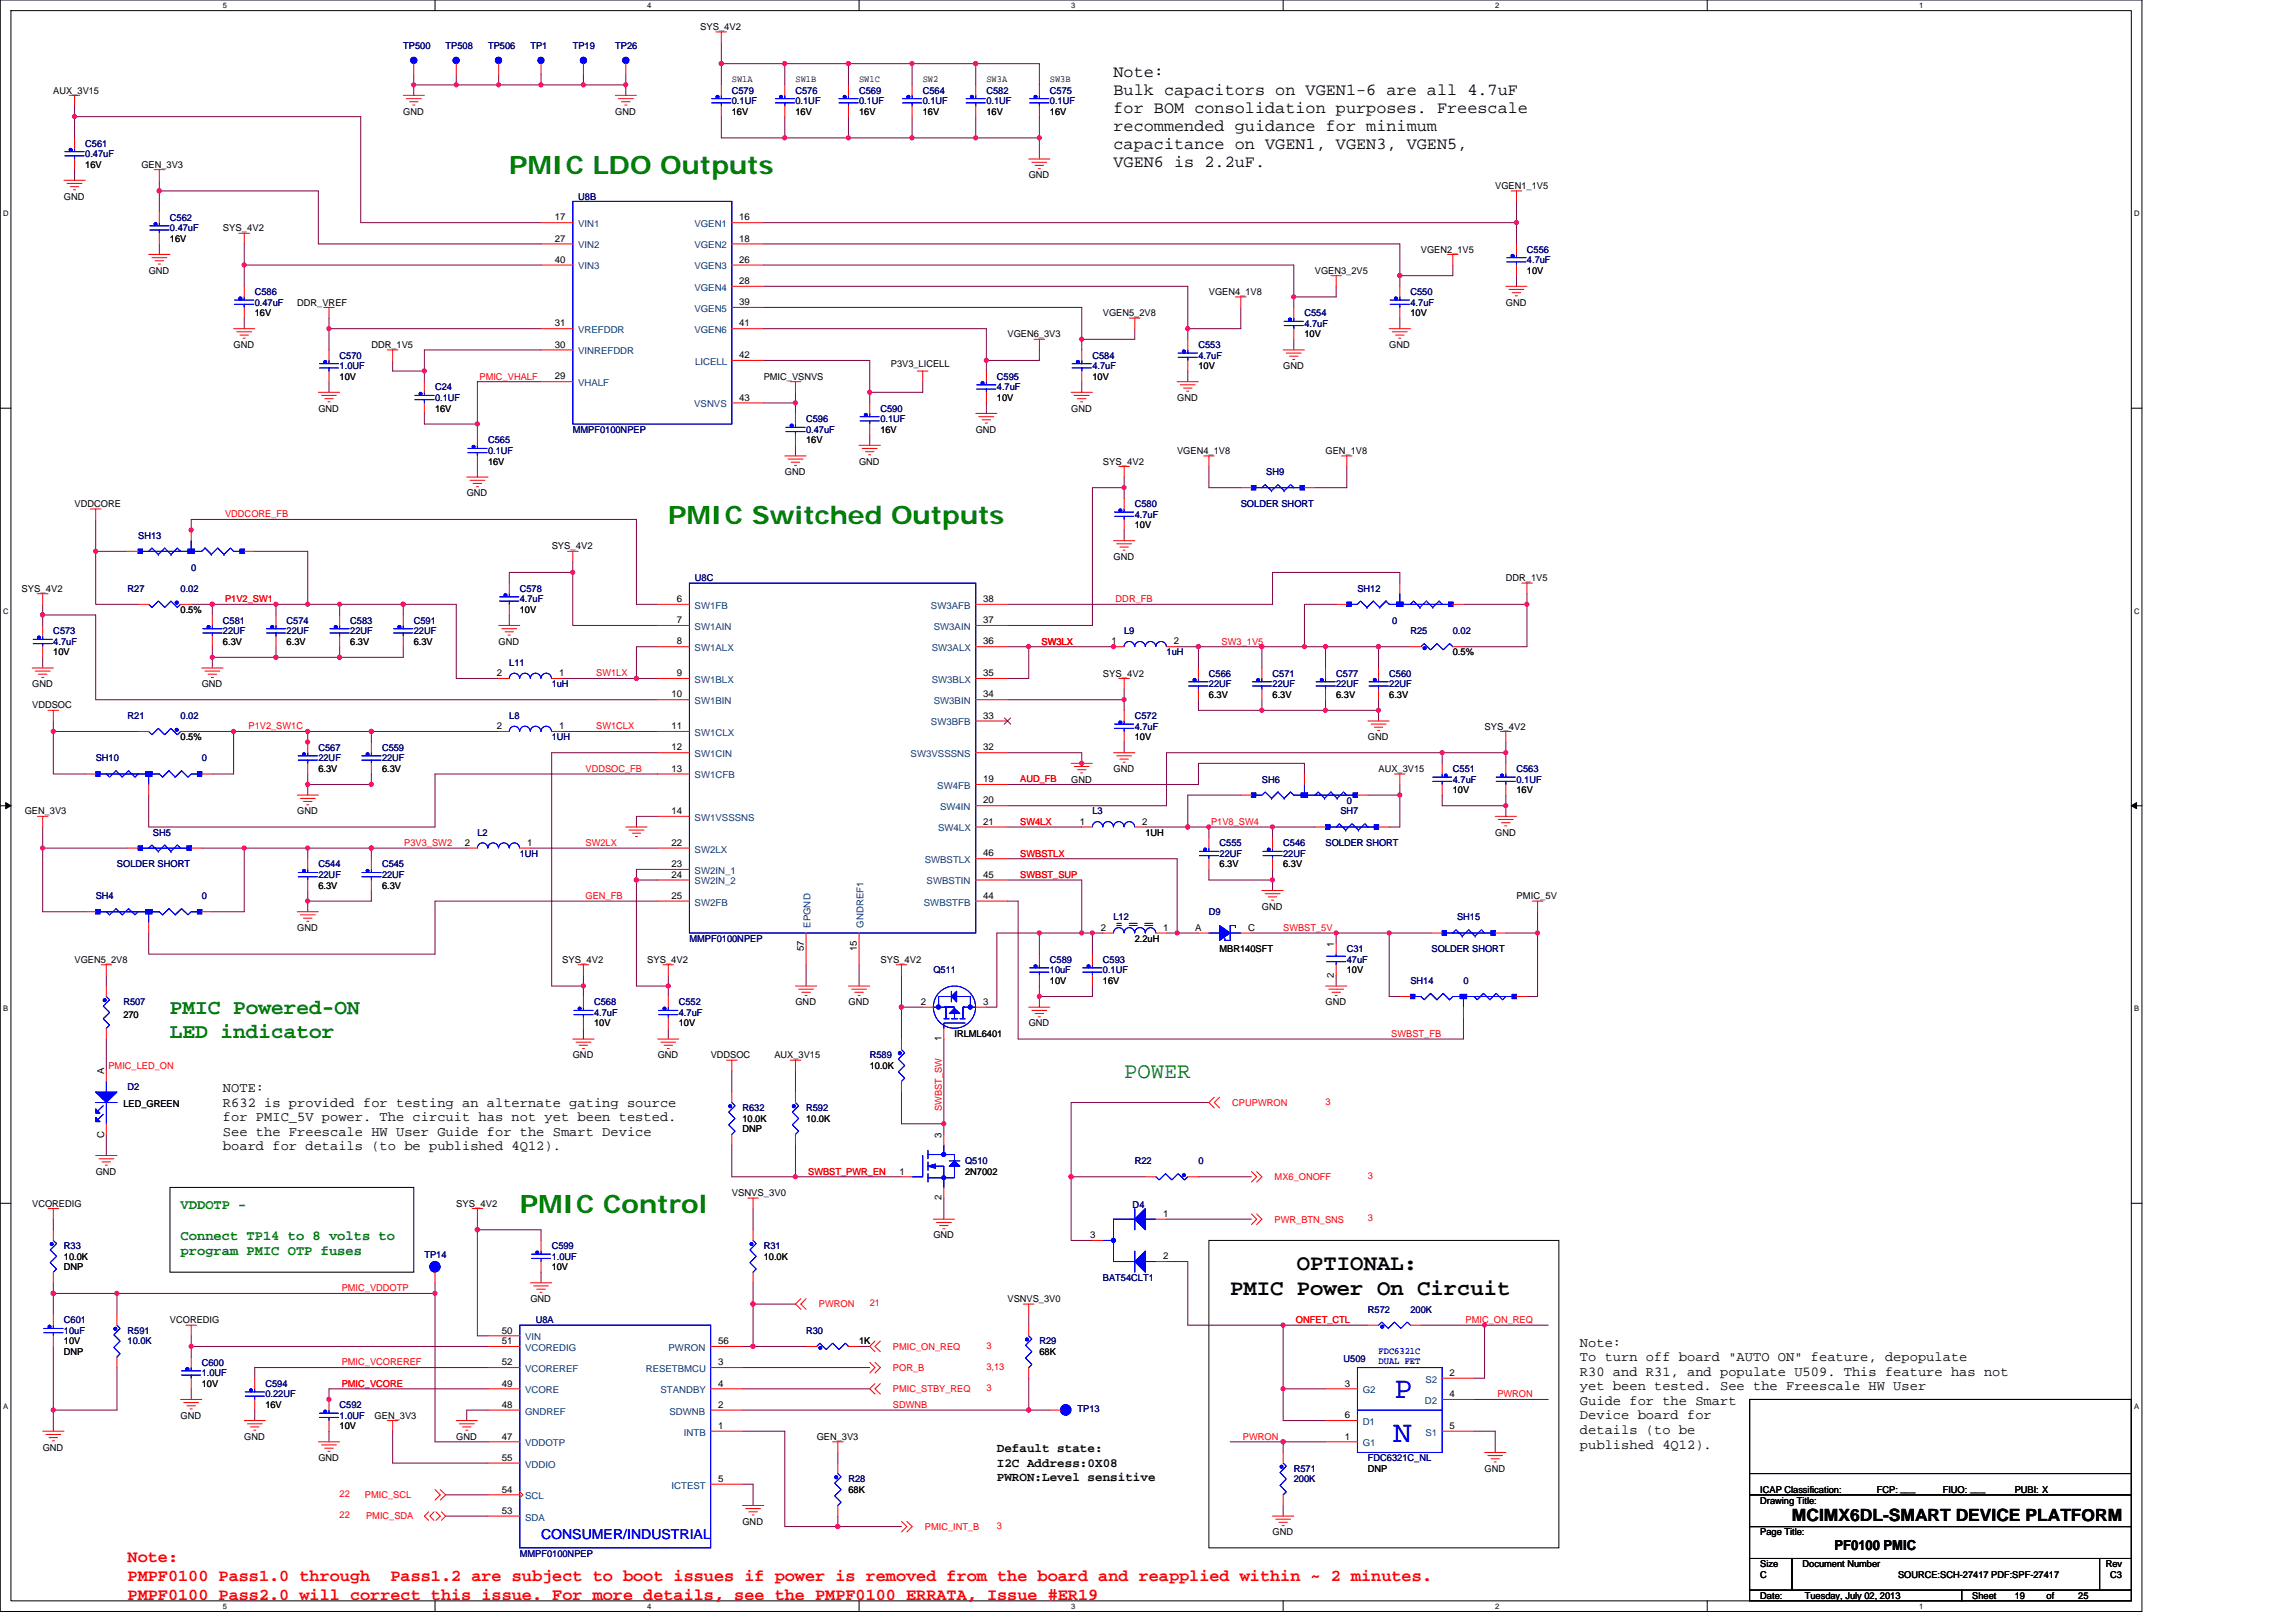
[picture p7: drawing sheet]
<svg xmlns="http://www.w3.org/2000/svg" width="297mm" height="210mm" viewBox="0 0 297 210" stroke-linecap="round" stroke-linejoin="round" font-family="sans-serif">
<defs><g id="words">
<g font-size="4" fill="#00f">
<text x="180.4" y="180.9">P</text>
<text x="180.3" y="186.5">N</text>
</g>
<g font-size="3.3" fill="#008000">
<text x="65.9" y="22.5">PMIC LDO Outputs</text>
<text x="86.5" y="67.8">PMIC Switched Outputs</text>
<text x="67.2" y="156.9">PMIC Control</text>
</g>
<text font-size="2.9" fill="#008000" x="145.4" y="139.5">POWER</text>
<g font-size="2.9">
<text x="159.1" y="167.5">PMIC Power On Circuit</text>
<text x="167.8" y="164.3">OPTIONAL:</text>
</g>
<g font-size="2.7" fill="#008000">
<text x="22" y="131.2">PMIC Powered-ON</text>
<text x="22" y="134.3">LED indicator</text>
</g>
<g font-size="2.2">
<text x="144.1" y="10">Note:</text>
<text x="144.1" y="12.3">Bulk capacitors on VGEN1-6 are all 4.7uF</text>
<text x="144.1" y="14.6">for BOM consolidation purposes. Freescale</text>
<text x="144.1" y="17">recommended guidance for minimum</text>
<text x="144.1" y="19.3">capacitance on VGEN1, VGEN3, VGEN5,</text>
<text x="144.1" y="21.6">VGEN6 is 2.2uF.</text>
<text x="231.8" y="196.8">MCIMX6DL-SMART DEVICE PLATFORM</text>
</g>
<g font-size="2.2" fill="#f00">
<text x="16.5" y="202.1">Note:</text>
<text x="16.5" y="204.6">PMPF0100 Pass1.0 through</text>
<text x="16.5" y="207">PMPF0100 Pass2.0 will correct this issue. For more details, see the PMPF0100 ERRATA, Issue #ER19</text>
<text x="50.5" y="204.6">Pass1.2 are subject to boot issues if power is removed from the board and reapplied within ~ 2 minutes.</text>
</g>
<g font-size="1.8">
<text x="28.8" y="141.3">NOTE:</text>
<text x="28.8" y="143.2">R632 is provided for testing an alternate gating source</text>
<text x="28.8" y="145.1">for PMIC_5V power. The circuit has not yet been tested.</text>
<text x="28.8" y="147">See the Freescale HW User Guide for the Smart Device</text>
<text x="28.8" y="148.8">board for details (to be published 4Q12).</text>
<text x="204.4" y="174.2">Note:</text>
<text x="204.4" y="176.1">To turn off board &quot;AUTO ON&quot; feature, depopulate</text>
<text x="204.4" y="178">R30 and R31, and populate U509. This feature has not</text>
<text x="204.4" y="179.9">yet been tested. See the Freescale HW User</text>
<text x="204.4" y="181.8">Guide for the Smart</text>
<text x="204.4" y="183.6">Device board for</text>
<text x="204.4" y="185.5">details (to be</text>
<text x="204.4" y="187.4">published 4Q12).</text>
<text x="237.3" y="200.5">PF0100 PMIC</text>
</g>
<g font-size="1.8" fill="#008000">
<text x="23.4" y="156.5">VDDOTP -</text>
<text x="23.4" y="160.4">Connect TP14 to 8 volts to</text>
<text x="23.4" y="162.4">program PMIC OTP fuses</text>
</g>
<text font-size="1.8" fill="#00f" x="70" y="199.1">CONSUMER/INDUSTRIAL</text>
<g font-size="1.6">
<text x="129" y="187.9">Default state:</text>
<text x="129" y="189.7">I2C Address:0X08</text>
<text x="129" y="191.6">PWRON:Level sensitive</text>
</g>
<g font-size="1.2">
<text x="90.6" y="3.9">SYS_4V2</text>
<text x="94.7" y="10.6">SW1A</text>
<text x="102.9" y="10.6">SW1B</text>
<text x="111.1" y="10.6">SW1C</text>
<text x="119.4" y="10.6">SW2</text>
<text x="127.6" y="10.6">SW3A</text>
<text x="135.8" y="10.6">SW3B</text>
<text x="6.9" y="12.1">AUX_3V15</text>
<text x="52.2" y="14.8">GND</text>
<text x="79.6" y="14.8">GND</text>
<text x="94.7" y="14.8">16V</text>
<text x="102.9" y="14.8">16V</text>
<text x="111.1" y="14.8">16V</text>
<text x="119.4" y="14.8">16V</text>
<text x="127.6" y="14.8">16V</text>
<text x="135.8" y="14.8">16V</text>
<text x="11" y="21.7">16V</text>
<text x="18.3" y="21.7">GEN_3V3</text>
<text x="133.1" y="23.1">GND</text>
<text x="8.3" y="25.8">GND</text>
<text x="28.8" y="29.9">SYS_4V2</text>
<text x="71.8" y="28.5">17</text>
<text x="95.6" y="28.5">16</text>
<text x="193.4" y="24.4">VGEN1_1V5</text>
<text x="19.2" y="35.4">GND</text>
<text x="22" y="31.3">16V</text>
<text x="71.8" y="34">40</text>
<text x="71.8" y="31.3">27</text>
<text x="95.6" y="31.3">18</text>
<text x="95.6" y="34">26</text>
<text x="170.1" y="35.4">VGEN3_2V5</text>
<text x="183.8" y="32.7">VGEN2_1V5</text>
<text x="197.5" y="35.4">10V</text>
<text x="33" y="40.9">16V</text>
<text x="38.5" y="39.5">DDR_VREF</text>
<text x="95.6" y="36.7">28</text>
<text x="95.6" y="39.5">39</text>
<text x="142.7" y="40.9">VGEN5_2V8</text>
<text x="156.4" y="38.2">VGEN4_1V8</text>
<text x="182.5" y="40.9">10V</text>
<text x="194.8" y="39.5">GND</text>
<text x="30.2" y="45">GND</text>
<text x="48" y="45">DDR_1V5</text>
<text x="71.8" y="45">30</text>
<text x="71.8" y="42.2">31</text>
<text x="95.6" y="46.3">42</text>
<text x="95.6" y="42.2">41</text>
<text x="115.2" y="47.5">P3V3_LICELL</text>
<text x="130.3" y="43.6">VGEN6_3V3</text>
<text x="155" y="47.8">10V</text>
<text x="166" y="47.8">GND</text>
<text x="168.8" y="43.6">10V</text>
<text x="179.7" y="45">GND</text>
<text x="41.2" y="53.3">GND</text>
<text x="43.9" y="49.1">10V</text>
<text x="56.3" y="53.3">16V</text>
<text x="71.8" y="49.1">29</text>
<text x="95.6" y="51.8">43</text>
<text x="98.8" y="49.1">PMIC_VSNVS</text>
<text x="129" y="51.9">10V</text>
<text x="138.6" y="53.3">GND</text>
<text x="141.3" y="49.1">10V</text>
<text x="152.3" y="51.9">GND</text>
<text x="104.3" y="57.4">16V</text>
<text x="113.9" y="56">16V</text>
<text x="126.2" y="56">GND</text>
<text x="152.3" y="58.7">VGEN4_1V8</text>
<text x="171.5" y="58.7">GEN_1V8</text>
<text x="9.6" y="65.6">VDDCORE</text>
<text x="60.4" y="64.2">GND</text>
<text x="63.1" y="60.1">16V</text>
<text x="101.5" y="61.5">GND</text>
<text x="111.1" y="60.1">GND</text>
<text x="142.7" y="60.1">SYS_4V2</text>
<text x="71.4" y="71.1">SYS_4V2</text>
<text x="146.8" y="68.3">10V</text>
<text x="2.8" y="76.6">SYS_4V2</text>
<text x="87.6" y="77.9">6</text>
<text x="127.2" y="77.9">38</text>
<text x="144.1" y="72.5">GND</text>
<text x="194.8" y="75.2">DDR_1V5</text>
<text x="23.4" y="79.3">0.5%</text>
<text x="28.8" y="83.4">6.3V</text>
<text x="37.1" y="83.4">6.3V</text>
<text x="45.3" y="83.4">6.3V</text>
<text x="53.5" y="83.4">6.3V</text>
<text x="64.5" y="83.4">GND</text>
<text x="67.2" y="79.3">10V</text>
<text x="87.6" y="80.6">7</text>
<text x="87.6" y="83.4">8</text>
<text x="127.2" y="83.4">36</text>
<text x="127.2" y="80.6">37</text>
<text x="143.8" y="83.4">1</text>
<text x="151.9" y="83.4">2</text>
<text x="4.2" y="88.9">GND</text>
<text x="6.9" y="84.8">10V</text>
<text x="26.1" y="88.9">GND</text>
<text x="64.3" y="87.5">2</text>
<text x="72.3" y="87.5">1</text>
<text x="87.6" y="87.5">9</text>
<text x="127.2" y="87.5">35</text>
<text x="142.7" y="87.5">SYS_4V2</text>
<text x="188" y="84.8">0.5%</text>
<text x="4.2" y="91.7">VDDSOC</text>
<text x="23.4" y="95.8">0.5%</text>
<text x="64.3" y="94.3">2</text>
<text x="72.3" y="94.3">1</text>
<text x="86.9" y="90.2">10</text>
<text x="86.9" y="94.3">11</text>
<text x="127.2" y="93">33</text>
<text x="127.2" y="90.2">34</text>
<text x="146.8" y="95.8">10V</text>
<text x="156.4" y="90.3">6.3V</text>
<text x="164.6" y="90.3">6.3V</text>
<text x="172.9" y="90.3">6.3V</text>
<text x="177" y="95.8">GND</text>
<text x="179.7" y="90.3">6.3V</text>
<text x="192.1" y="94.4">SYS_4V2</text>
<text x="41.2" y="99.9">6.3V</text>
<text x="49.4" y="99.9">6.3V</text>
<text x="86.9" y="97.1">12</text>
<text x="86.9" y="99.8">13</text>
<text x="127.2" y="97.1">32</text>
<text x="127.2" y="101.2">19</text>
<text x="138.6" y="101.3">GND</text>
<text x="144.1" y="99.9">GND</text>
<text x="178.3" y="99.9">AUX_3V15</text>
<text x="3.2" y="105.4">GEN_3V3</text>
<text x="38.5" y="105.4">GND</text>
<text x="86.9" y="105.3">14</text>
<text x="127.2" y="103.9">20</text>
<text x="127.2" y="106.7">21</text>
<text x="139.7" y="106.7">1</text>
<text x="147.8" y="106.7">2</text>
<text x="188" y="102.6">10V</text>
<text x="196.2" y="102.6">16V</text>
<text x="60.1" y="109.4">2</text>
<text x="68.2" y="109.4">1</text>
<text x="86.9" y="112.2">23</text>
<text x="86.9" y="109.4">22</text>
<text x="86.9" y="113.6">24</text>
<text x="127.2" y="110.8">46</text>
<text x="127.2" y="113.6">45</text>
<text x="148.2" y="108.1">1UH</text>
<text x="157.8" y="112.2">6.3V</text>
<text x="166" y="112.2">6.3V</text>
<text x="193.4" y="108.1">GND</text>
<text x="41.2" y="115">6.3V</text>
<text x="49.4" y="115">6.3V</text>
<text x="86.9" y="116.3">25</text>
<text x="127.2" y="116.3">44</text>
<text x="163.3" y="117.7">GND</text>
<text x="196.2" y="116.3">PMIC_5V</text>
<text x="9.6" y="124.6">VGEN5_2V8</text>
<text x="38.5" y="120.5">GND</text>
<text x="72.7" y="124.6">SYS_4V2</text>
<text x="83.7" y="124.6">SYS_4V2</text>
<text x="104" y="123.1" transform="rotate(-90 104 123.1)">57</text>
<text x="110.8" y="123.1" transform="rotate(-90 110.8 123.1)">15</text>
<text x="113.9" y="124.6">SYS_4V2</text>
<text x="142.4" y="120.4">2</text>
<text x="146.8" y="121.8">2.2uH</text>
<text x="150.5" y="120.4">1</text>
<text x="154.6" y="120.4">A</text>
<text x="157.8" y="123.2">MBR140SFT</text>
<text x="161.5" y="120.4">C</text>
<text x="172.6" y="122.5" transform="rotate(-90 172.6 122.5)">1</text>
<text x="174.2" y="125.9">10V</text>
<text x="16" y="131.7">270</text>
<text x="102.9" y="130">GND</text>
<text x="109.8" y="130">GND</text>
<text x="119.1" y="130">2</text>
<text x="127.2" y="130">3</text>
<text x="135.8" y="127.3">10V</text>
<text x="142.7" y="127.3">16V</text>
<text x="171.5" y="130">GND</text>
<text x="172.6" y="126.5" transform="rotate(-90 172.6 126.5)">2</text>
<text x="74.1" y="136.9">GND</text>
<text x="76.9" y="132.8">10V</text>
<text x="85.1" y="136.9">GND</text>
<text x="87.8" y="132.8">10V</text>
<text x="91.9" y="136.9">VDDSOC</text>
<text x="100.2" y="136.9">AUX_3V15</text>
<text x="121.8" y="134.7" transform="rotate(-90 121.8 134.7)">1</text>
<text x="123.5" y="134.2">IRLML6401</text>
<text x="133.1" y="132.8">GND</text>
<text x="13.5" y="139" transform="rotate(-90 13.5 139)">A</text>
<text x="16" y="143.2">LED_GREEN</text>
<text x="112.5" y="138.3">10.0K</text>
<text x="13.5" y="147.3" transform="rotate(-90 13.5 147.3)">C</text>
<text x="96.1" y="145.1">10.0K</text>
<text x="96.1" y="146.5">DNP</text>
<text x="104.3" y="145.1">10.0K</text>
<text x="121.8" y="147.2" transform="rotate(-90 121.8 147.2)">3</text>
<text x="12.4" y="152">GND</text>
<text x="94.7" y="154.7">VSNVS_3V0</text>
<text x="116.4" y="152">1</text>
<text x="121.8" y="155.3" transform="rotate(-90 121.8 155.3)">2</text>
<text x="124.9" y="152">2N7002</text>
<text x="4.2" y="156.1">VCOREDIG</text>
<text x="59" y="156.1">SYS_4V2</text>
<text x="120.8" y="160.2">GND</text>
<text x="141.1" y="160.2">3</text>
<text x="150.5" y="157.4">1</text>
<text x="8.3" y="163">10.0K</text>
<text x="8.3" y="164.3">DNP</text>
<text x="71.4" y="164.3">10V</text>
<text x="98.8" y="163">10.0K</text>
<text x="150.5" y="162.9">2</text>
<text x="8.3" y="173.9">10V</text>
<text x="22" y="171.2">VCOREDIG</text>
<text x="64.9" y="173.9">51</text>
<text x="64.9" y="172.5">50</text>
<text x="68.6" y="168.5">GND</text>
<text x="92.9" y="173.9">56</text>
<text x="111.1" y="173.9">1K</text>
<text x="130.3" y="168.5">VSNVS_3V0</text>
<text x="8.3" y="175.3">DNP</text>
<text x="26.1" y="179.4">10V</text>
<text x="64.9" y="176.6">52</text>
<text x="64.9" y="179.4">49</text>
<text x="92.9" y="179.4">4</text>
<text x="92.9" y="176.6">3</text>
<text x="134.5" y="175.3">68K</text>
<text x="174" y="179.4">3</text>
<text x="187.5" y="178">2</text>
<text x="23.4" y="183.6">GND</text>
<text x="34.3" y="182.2">16V</text>
<text x="43.9" y="184.9">10V</text>
<text x="48.5" y="183.6">GEN_3V3</text>
<text x="64.9" y="182.1">48</text>
<text x="92.9" y="182.1">2</text>
<text x="92.9" y="184.9">1</text>
<text x="174" y="183.5">6</text>
<text x="187.5" y="184.9">5</text>
<text x="187.5" y="180.8">4</text>
<text x="5.5" y="187.7">GND</text>
<text x="31.6" y="186.3">GND</text>
<text x="41.2" y="189">GND</text>
<text x="59" y="186.3">GND</text>
<text x="64.9" y="189">55</text>
<text x="64.9" y="186.2">47</text>
<text x="92.9" y="191.7">5</text>
<text x="105.7" y="186.3">GEN_3V3</text>
<text x="174" y="186.2">1</text>
<text x="177" y="190.4">DNP</text>
<text x="192.1" y="190.4">GND</text>
<text x="64.9" y="193.1">54</text>
<text x="64.9" y="195.9">53</text>
<text x="96.1" y="197.3">GND</text>
<text x="109.8" y="193.1">68K</text>
<text x="227.7" y="194.5">Drawing Title:</text>
<text x="227.7" y="193.1">ICAP Classification:</text>
<text x="242.8" y="193.1">FCP: ___</text>
<text x="251.3" y="193.1">FIUO: ___</text>
<text x="260.6" y="193.1">PUBI: X</text>
<text x="164.6" y="198.6">GND</text>
<text x="227.7" y="202.8">Size</text>
<text x="227.7" y="198.6">Page Title:</text>
<text x="233.2" y="202.8">Document Number</text>
<text x="272.4" y="202.8">Rev</text>
<text x="227.7" y="206.9">Date:</text>
<text x="227.7" y="204.1">C</text>
<text x="233.5" y="206.9">Tuesday, July 02, 2013</text>
<text x="245.6" y="204.1">SOURCE:SCH-27417 PDF:SPF-27417</text>
<text x="255.2" y="206.9">Sheet</text>
<text x="260.6" y="206.9">19</text>
<text x="264.8" y="206.9">of</text>
<text x="268.9" y="206.9">25</text>
<text x="273" y="204.1">C3</text>
</g>
<g font-size="1.2" fill="#000080">
<text x="52.2" y="6.3">TP500</text>
<text x="57.7" y="6.3">TP508</text>
<text x="63.1" y="6.3">TP506</text>
<text x="68.6" y="6.3">TP1</text>
<text x="74.1" y="6.3">TP19</text>
<text x="79.6" y="6.3">TP26</text>
<text x="94.7" y="12.1">C579</text>
<text x="94.7" y="13.5">0.1UF</text>
<text x="102.9" y="12.1">C576</text>
<text x="102.9" y="13.5">0.1UF</text>
<text x="111.1" y="12.1">C569</text>
<text x="111.1" y="13.5">0.1UF</text>
<text x="119.4" y="12.1">C564</text>
<text x="119.4" y="13.5">0.1UF</text>
<text x="127.6" y="12.1">C582</text>
<text x="127.6" y="13.5">0.1UF</text>
<text x="135.8" y="12.1">C575</text>
<text x="135.8" y="13.5">0.1UF</text>
<text x="11" y="19">C561</text>
<text x="11" y="20.3">0.47uF</text>
<text x="22" y="28.6">C562</text>
<text x="22" y="29.9">0.47uF</text>
<text x="74.8" y="25.8">U8B</text>
<text x="197.5" y="32.7">C556</text>
<text x="197.5" y="34">4.7uF</text>
<text x="33" y="38.2">C586</text>
<text x="33" y="39.5">0.47uF</text>
<text x="168.8" y="40.9">C554</text>
<text x="182.5" y="38.2">C550</text>
<text x="182.5" y="39.5">4.7uF</text>
<text x="43.9" y="46.4">C570</text>
<text x="43.9" y="47.8">1.0UF</text>
<text x="141.3" y="46.4">C584</text>
<text x="141.3" y="47.8">4.7uF</text>
<text x="155" y="45">C553</text>
<text x="155" y="46.4">4.7uF</text>
<text x="168.8" y="42.3">4.7uF</text>
<text x="56.3" y="50.5">C24</text>
<text x="56.3" y="51.9">0.1UF</text>
<text x="113.9" y="53.3">C590</text>
<text x="129" y="49.1">C595</text>
<text x="129" y="50.5">4.7uF</text>
<text x="63.1" y="57.4">C565</text>
<text x="63.1" y="58.7">0.1UF</text>
<text x="74.1" y="56">MMPF0100NPEP</text>
<text x="104.3" y="54.6">C596</text>
<text x="104.3" y="56">0.47uF</text>
<text x="113.9" y="54.6">0.1UF</text>
<text x="146.8" y="65.6">C580</text>
<text x="160.5" y="65.6">SOLDER SHORT</text>
<text x="163.8" y="61.5">SH9</text>
<text x="17.9" y="69.7">SH13</text>
<text x="146.8" y="67">4.7uF</text>
<text x="16.5" y="76.6">R27</text>
<text x="23.4" y="76.6">0.02</text>
<text x="24.7" y="73.8">0</text>
<text x="67.2" y="76.6">C578</text>
<text x="67.2" y="77.9">4.7uF</text>
<text x="89.9" y="75.2">U8C</text>
<text x="175.6" y="76.6">SH12</text>
<text x="6.9" y="82">C573</text>
<text x="6.9" y="83.4">4.7uF</text>
<text x="28.8" y="80.7">C581</text>
<text x="28.8" y="82">22UF</text>
<text x="37.1" y="80.7">C574</text>
<text x="37.1" y="82">22UF</text>
<text x="45.3" y="80.7">C583</text>
<text x="45.3" y="82">22UF</text>
<text x="53.5" y="80.7">C591</text>
<text x="53.5" y="82">22UF</text>
<text x="145.4" y="82">L9</text>
<text x="180.1" y="80.7">0</text>
<text x="182.5" y="82">R25</text>
<text x="188" y="82">0.02</text>
<text x="65.9" y="86.2">L11</text>
<text x="71.4" y="88.9">1uH</text>
<text x="150.9" y="84.8">1uH</text>
<text x="156.4" y="87.5">C566</text>
<text x="156.4" y="88.9">22UF</text>
<text x="164.6" y="87.5">C571</text>
<text x="164.6" y="88.9">22UF</text>
<text x="172.9" y="87.5">C577</text>
<text x="172.9" y="88.9">22UF</text>
<text x="179.7" y="87.5">C560</text>
<text x="179.7" y="88.9">22UF</text>
<text x="16.5" y="93">R21</text>
<text x="23.4" y="93">0.02</text>
<text x="65.9" y="93">L8</text>
<text x="71.4" y="95.8">1UH</text>
<text x="146.8" y="93">C572</text>
<text x="146.8" y="94.4">4.7uF</text>
<text x="12.4" y="98.5">SH10</text>
<text x="26.1" y="98.5">0</text>
<text x="41.2" y="97.1">C567</text>
<text x="41.2" y="98.5">22UF</text>
<text x="49.4" y="97.1">C559</text>
<text x="49.4" y="98.5">22UF</text>
<text x="163.3" y="101.3">SH6</text>
<text x="188" y="99.9">C551</text>
<text x="188" y="101.3">4.7uF</text>
<text x="196.2" y="99.9">C563</text>
<text x="196.2" y="101.3">0.1UF</text>
<text x="141.3" y="105.4">L3</text>
<text x="173.4" y="105.4">SH7</text>
<text x="174.2" y="104">0</text>
<text x="15.1" y="112.2">SOLDER SHORT</text>
<text x="19.8" y="108.1">SH5</text>
<text x="41.2" y="112.2">C544</text>
<text x="41.2" y="113.6">22UF</text>
<text x="49.4" y="112.2">C545</text>
<text x="49.4" y="113.6">22UF</text>
<text x="61.8" y="108.1">L2</text>
<text x="67.2" y="110.8">1UH</text>
<text x="157.8" y="109.5">C555</text>
<text x="157.8" y="110.8">22UF</text>
<text x="166" y="109.5">C546</text>
<text x="166" y="110.8">22UF</text>
<text x="171.5" y="109.5">SOLDER SHORT</text>
<text x="12.4" y="116.3">SH4</text>
<text x="26.1" y="116.3">0</text>
<text x="144.1" y="119.1">L12</text>
<text x="156.4" y="118.4">D9</text>
<text x="188.5" y="119.1">SH15</text>
<text x="89.2" y="121.8">MMPF0100NPEP</text>
<text x="120.8" y="125.9">Q511</text>
<text x="135.8" y="124.6">C589</text>
<text x="135.8" y="125.9">10uF</text>
<text x="142.7" y="124.6">C593</text>
<text x="142.7" y="125.9">0.1UF</text>
<text x="174.2" y="123.2">C31</text>
<text x="174.2" y="124.6">47uF</text>
<text x="185.2" y="123.2">SOLDER SHORT</text>
<text x="16" y="130">R507</text>
<text x="76.9" y="130">C568</text>
<text x="76.9" y="131.4">4.7uF</text>
<text x="87.8" y="130">C552</text>
<text x="87.8" y="131.4">4.7uF</text>
<text x="182.5" y="127.3">SH14</text>
<text x="189.3" y="127.3">0</text>
<text x="112.5" y="136.9">R589</text>
<text x="16.5" y="141">D2</text>
<text x="96.1" y="143.8">R632</text>
<text x="104.3" y="143.8">R592</text>
<text x="124.9" y="150.6">Q510</text>
<text x="146.8" y="150.6">R22</text>
<text x="155" y="150.6">0</text>
<text x="8.3" y="161.6">R33</text>
<text x="71.4" y="161.6">C599</text>
<text x="98.8" y="161.6">R31</text>
<text x="146.5" y="156.3">D4</text>
<text x="54.9" y="162.7">TP14</text>
<text x="71.4" y="163">1.0UF</text>
<text x="142.7" y="165.7">BAT54CLT1</text>
<text x="8.3" y="171.2">C601</text>
<text x="8.3" y="172.6">10uF</text>
<text x="16.5" y="172.6">R591</text>
<text x="16.5" y="173.9">10.0K</text>
<text x="69.3" y="171.2">U8A</text>
<text x="104.3" y="172.6">R30</text>
<text x="134.5" y="173.9">R29</text>
<text x="177" y="169.8">R572</text>
<text x="182.5" y="169.8">200K</text>
<text x="26.1" y="176.7">C600</text>
<text x="26.1" y="178.1">1.0UF</text>
<text x="34.3" y="179.4">C594</text>
<text x="173.8" y="176.1">U509</text>
<text x="34.3" y="180.8">0.22UF</text>
<text x="43.9" y="182.2">C592</text>
<text x="43.9" y="183.6">1.0UF</text>
<text x="139.4" y="182.7">TP13</text>
<text x="109.8" y="191.8">R28</text>
<text x="167.4" y="190.4">R571</text>
<text x="167.4" y="191.8">200K</text>
<text x="177" y="189">FDC6321C_NL</text>
<text x="67.2" y="201.4">MMPF0100NPEP</text>
</g>
<g font-size="1.2" fill="#004080">
<text x="74.8" y="29.4">VIN1</text>
<text x="89.8" y="29.4">VGEN1</text>
<text x="74.8" y="34.9">VIN3</text>
<text x="74.8" y="32.1">VIN2</text>
<text x="89.8" y="32.1">VGEN2</text>
<text x="89.8" y="34.9">VGEN3</text>
<text x="89.8" y="37.6">VGEN4</text>
<text x="89.8" y="40.3">VGEN5</text>
<text x="74.8" y="45.8">VINREFDDR</text>
<text x="74.8" y="43.1">VREFDDR</text>
<text x="89.8" y="43.1">VGEN6</text>
<text x="89.9" y="47.2">LICELL</text>
<text x="74.8" y="50">VHALF</text>
<text x="89.8" y="52.7">VSNVS</text>
<text x="89.9" y="81.5">SW1AIN</text>
<text x="89.9" y="78.8">SW1FB</text>
<text x="120.4" y="78.8">SW3AFB</text>
<text x="120.8" y="81.5">SW3AIN</text>
<text x="89.9" y="84.2">SW1ALX</text>
<text x="89.9" y="88.3">SW1BLX</text>
<text x="120.5" y="84.2">SW3ALX</text>
<text x="120.5" y="88.3">SW3BLX</text>
<text x="89.9" y="91.1">SW1BIN</text>
<text x="89.9" y="95.2">SW1CLX</text>
<text x="120.4" y="93.9">SW3BFB</text>
<text x="120.8" y="91.1">SW3BIN</text>
<text x="89.9" y="98">SW1CIN</text>
<text x="89.9" y="100.7">SW1CFB</text>
<text x="117.8" y="98">SW3VSSSNS</text>
<text x="89.9" y="106.2">SW1VSSSNS</text>
<text x="121.3" y="102.1">SW4FB</text>
<text x="121.4" y="107.6">SW4LX</text>
<text x="121.6" y="104.8">SW4IN</text>
<text x="89.9" y="113.1">SW2IN_1</text>
<text x="89.9" y="110.3">SW2LX</text>
<text x="119.6" y="111.7">SWBSTLX</text>
<text x="89.9" y="117.2">SW2FB</text>
<text x="89.9" y="114.4">SW2IN_2</text>
<text x="119.5" y="117.2">SWBSTFB</text>
<text x="119.9" y="114.4">SWBSTIN</text>
<text x="104.9" y="120" transform="rotate(-90 104.9 120)">EPGND</text>
<text x="111.7" y="120" transform="rotate(-90 111.7 120)">GNDREF1</text>
<text x="67.9" y="173.4">VIN</text>
<text x="67.9" y="174.8">VCOREDIG</text>
<text x="67.9" y="177.5">VCOREREF</text>
<text x="83.5" y="177.5">RESETBMCU</text>
<text x="86.5" y="174.8">PWRON</text>
<text x="184.4" y="178.9">S2</text>
<text x="67.9" y="180.3">VCORE</text>
<text x="67.9" y="183">GNDREF</text>
<text x="85.4" y="180.3">STANDBY</text>
<text x="86.6" y="183">SDWNB</text>
<text x="88.5" y="185.7">INTB</text>
<text x="176.3" y="180.3">G2</text>
<text x="176.3" y="184.4">D1</text>
<text x="184.3" y="181.6">D2</text>
<text x="184.4" y="185.7">S1</text>
<text x="67.9" y="189.9">VDDIO</text>
<text x="67.9" y="187.1">VDDOTP</text>
<text x="176.3" y="187.1">G1</text>
<text x="67.9" y="194">SCL</text>
<text x="67.9" y="196.7">SDA</text>
<text x="86.9" y="192.6">ICTEST</text>
</g>
<g font-size="1.2" fill="#f00">
<text x="62" y="49.1">PMIC_VHALF</text>
<text x="29.1" y="66.9">VDDCORE_FB</text>
<text x="29.1" y="77.9">P1V2_SW1</text>
<text x="144.3" y="77.9">DDR_FB</text>
<text x="134.7" y="83.4">SW3LX</text>
<text x="158" y="83.4">SW3_1V5</text>
<text x="77.1" y="87.5">SW1LX</text>
<text x="32.1" y="94.4">P1V2_SW1C</text>
<text x="77.1" y="94.4">SW1CLX</text>
<text x="75.8" y="99.9">VDDSOC_FB</text>
<text x="132" y="101.2">AUD_FB</text>
<text x="132" y="106.7">SW4LX</text>
<text x="156.7" y="106.7">P1V8_SW4</text>
<text x="52.3" y="109.5">P3V3_SW2</text>
<text x="75.8" y="109.5">SW2LX</text>
<text x="132" y="113.6">SWBST_SUP</text>
<text x="132" y="110.8">SWBSTLX</text>
<text x="75.8" y="116.3">GEN_FB</text>
<text x="166" y="120.4">SWBST_5V</text>
<text x="180" y="134.2">SWBST_FB</text>
<text x="14" y="138.3">PMIC_LED_ON</text>
<text x="121.8" y="143.7" transform="rotate(-90 121.8 143.7)">SWBST_SW</text>
<text x="159.4" y="143.1">CPUPWRON</text>
<text x="171.5" y="143">3</text>
<text x="104.6" y="152">SWBST_PWR_EN</text>
<text x="164.9" y="152.7">MX6_ONOFF</text>
<text x="177" y="152.5">3</text>
<text x="164.9" y="158.2">PWR_BTN_SNS</text>
<text x="177" y="158">3</text>
<text x="44.2" y="167.1">PMIC_VDDOTP</text>
<text x="105.9" y="169.1">PWRON</text>
<text x="112.5" y="169">21</text>
<text x="167.7" y="171.2">ONFET_CTL</text>
<text x="189.6" y="171.2">PMIC_ON_REQ</text>
<text x="44.2" y="176.7">PMIC_VCOREREF</text>
<text x="44.2" y="179.4">PMIC_VCORE</text>
<text x="115.5" y="174.6">PMIC_ON_REQ</text>
<text x="115.5" y="177.4">POR_B</text>
<text x="127.6" y="180">3</text>
<text x="127.6" y="174.5">3</text>
<text x="127.6" y="177.2">3,13</text>
<text x="115.5" y="182.2">SDWNB</text>
<text x="115.5" y="180.1">PMIC_STBY_REQ</text>
<text x="193.7" y="180.8">PWRON</text>
<text x="160.8" y="186.3">PWRON</text>
<text x="43.9" y="196.4">22</text>
<text x="43.9" y="193.7">22</text>
<text x="47.2" y="193.8">PMIC_SCL</text>
<text x="47.4" y="196.6">PMIC_SDA</text>
<text x="119.7" y="198">PMIC_INT_B</text>
<text x="129" y="197.8">3</text>
</g>
<g font-size="1.2" fill="#00f">
<text x="178.3" y="175.2">FDC6321C</text>
<text x="178.3" y="176.5">DUAL FET</text>
</g>
<g font-size="1">
<text x="28.8" y="1">5</text>
<text x="83.7" y="1">4</text>
<text x="138.6" y="1">3</text>
<text x="193.4" y="1">2</text>
<text x="248.3" y="1">1</text>
<text x=".4" y="28">D</text>
<text x="276.1" y="28">D</text>
<text x=".4" y="79.4">C</text>
<text x="276.1" y="79.4">C</text>
<text x=".4" y="130.9">B</text>
<text x="276.1" y="130.9">B</text>
<text x=".4" y="182.3">A</text>
<text x="276.1" y="182.3">A</text>
<text x="28.8" y="208.2">5</text>
<text x="83.7" y="208.2">4</text>
<text x="138.6" y="208.2">3</text>
<text x="193.4" y="208.2">2</text>
<text x="248.3" y="208.2">1</text>
</g>
</g></defs>
<path d="M0 0h277.1v208.5h-277.1zM1.4 1.4h274.3v205.7h-274.3z" fill="none" stroke="#000" stroke-width=".13"/>
<g fill="#fff">
<path d="M28.8 .1h.6v1.1h-.6z"/>
<path d="M28.8 207.3h.6v1.1h-.6z"/>
</g>
<path d="M56.3 0v1.4M56.3 207.1v1.4" fill="none" stroke="#000" stroke-width=".13"/>
<g fill="#fff">
<path d="M83.7 .1h.6v1.1h-.6z"/>
<path d="M83.7 207.3h.6v1.1h-.6z"/>
</g>
<path d="M111.1 0v1.4M111.1 207.1v1.4" fill="none" stroke="#000" stroke-width=".13"/>
<g fill="#fff">
<path d="M138.6 .1h.5v1.1h-.5z"/>
<path d="M138.6 207.3h.5v1.1h-.5z"/>
</g>
<path d="M166 0v1.4M166 207.1v1.4" fill="none" stroke="#000" stroke-width=".13"/>
<g fill="#fff">
<path d="M193.4 .1h.6v1.1h-.6z"/>
<path d="M193.4 207.3h.6v1.1h-.6z"/>
</g>
<path d="M220.9 0v1.4M220.9 207.1v1.4" fill="none" stroke="#000" stroke-width=".13"/>
<g fill="#fff">
<path d="M248.3 .1h.6v1.1h-.6z"/>
<path d="M248.3 207.3h.6v1.1h-.6z"/>
<path d="M.4 27.1h.7v1.1h-.7z"/>
<path d="M276.1 27.1h.7v1.1h-.7z"/>
<path d="M.4 78.5h.7v1.1h-.7z"/>
<path d="M276.1 78.5h.7v1.1h-.7z"/>
</g>
<path d="M0 52.8h1.4M275.7 52.8h1.4" fill="none" stroke="#000" stroke-width=".13"/>
<g fill="#fff">
<path d="M.4 130h.7v1.1h-.7z"/>
<path d="M276.1 130h.7v1.1h-.7z"/>
</g>
<path d="M0 104.2h1.4M275.7 104.2h1.4" fill="none" stroke="#000" stroke-width=".13"/>
<path d="M.7 103.8l.7 .4-.7 .4zM275.7 104.2l.7-.4v.8z" fill="#000" stroke="#000" stroke-width=".13"/>
<g fill="#fff">
<path d="M.4 181.4h.7v1.1h-.7z"/>
<path d="M276.1 181.4h.7v1.1h-.7z"/>
</g>
<g fill="none" stroke="#000" stroke-width=".13">
<path d="M0 155.7h1.4M22 153.6h31.5v11h-31.5zM275.7 155.7h1.4M156.4 160.5h45.3v39.8h-45.3zM226.4 193.4h49.3v4.1h-49.3zM226.4 197.5h49.3v4.1h-49.3zM226.4 181.1h49.3v12.3h-49.3zM226.4 190.6h49.3M226.4 205.7h27.4v1.4h-27.4zM226.4 201.6h5.4v4.1h-5.4zM231.8 201.6h39.8v4.1h-39.8zM253.8 205.7h21.9v1.4h-21.9z"/>
<path d="M271.6 201.6h4.1v4.1h-4.1z"/>
</g>
<g fill="none" stroke="#800040" stroke-width=".13">
<path d="M9.6 13.7v1.4M9.6 15.1h37.1v13.7h23.3M9.6 15.1v2.7M53.5 11v1.3M53.5 11h5.5M53.5 9.6v1.4M59 9.6v1.4M59 11h5.5M64.5 11h5.5M64.5 9.6v1.4M70 11h5.5M70 9.6v1.4"/>
<path d="M75.5 9.6v1.4M75.5 11h5.5M81 9.6v1.4M81 11v1.3M93.3 8.2h8.2v2.8M93.3 8.2v2.8M93.3 15.1v2.7h8.2M93.3 5.5v2.7M101.5 8.2h8.3v2.8M101.5 17.8h8.3M101.5 15.1v2.7M109.8 8.2h8.2v2.8"/>
<path d="M109.8 17.8h8.2M109.8 15.1v2.7M118 17.8h8.2M118 8.2h8.2M118 15.1v2.7M126.2 8.2h8.3v2.8M126.2 17.8h8.3M126.2 8.2v2.8M126.2 15.1v2.7M134.5 15.1v2.7M134.5 17.8v2.8M9.6 21.9v1.4"/>
<path d="M20.6 23.3v1.4M20.6 24.7h20.6v6.9h28.8M20.6 24.7v2.7M20.6 31.6v1.3M31.6 34.3h38.4M31.6 34.3v2.7M31.6 31.6v2.7M98.8 34.3h68.6v4.1M98.8 28.8h97.4M98.8 37h54.9v5.5M98.8 39.8h41.2v4.1M98.8 31.6h82.3v4.1"/>
<path d="M160.5 39.8v2.7h-6.8M167.4 38.4v1.4M172.9 37v1.4h-5.5M181.1 35.7v1.3M188 34.3v1.4h-6.9M196.2 28.8v2.8M196.2 35.7v1.3M196.2 26.1v2.7M31.6 41.1v1.4M42.6 42.5v2.8M42.6 49.4v1.4M42.6 42.5h27.4"/>
<path d="M42.6 41.1v1.4M50.8 46.6v1.4h4.1M54.9 48v1.4M54.9 53.5v1.4h6.9M61.8 54.9v1.3M70 45.3h-15.1v2.7M70 49.4h-8.2v5.5M98.8 42.5h28.8v4.1M98.8 46.6h13.7v4.2M102.9 50.8v1.3h-4.1M102.9 57.6v1.4M102.9 52.1v1.4"/>
<path d="M112.5 50.8v1.3M112.5 56.2v1.4M119.4 49.4v1.4h-6.9M127.6 52.1v1.4M127.6 46.6v1.4M134.5 45.3v1.3h-6.9M140 43.9v1.4M140 49.4v1.4M146.8 42.5v1.4h-6.8M153.7 42.5v1.4M153.7 48v1.4M167.4 43.9v1.4"/>
<path d="M181.1 41.1v1.4M5.5 79.6v1.3M5.5 79.6h6.9v10.9h72.7M5.5 78.2v1.4M12.4 67.2v4.1h4.1M12.4 71.3v6.9h5.5M24.7 68.6v-1.4h57.6v11h2.8M24.7 78.2h2.8M27.5 78.2h8.2M27.5 78.2v1.4M33 71.3h6.8v6.9M35.7 78.2h4.1"/>
<path d="M35.7 78.2v1.4M39.8 78.2h4.1M43.9 78.2h8.3M43.9 78.2v1.4M52.2 78.2v1.4M52.2 78.2h6.8v9.6h5.5M61.8 60.3v1.4M65.9 79.6v1.3M74.1 74.1h-8.2v1.3M74.1 74.1v6.8h11M74.1 72.7v1.4M145.4 68.6v1.4"/>
<path d="M145.4 63.1h-4.1v17.8h-11M145.4 63.1v1.4M145.4 61.7v1.4M156.4 60.3v2.8h4.1M172.9 78.2h-4.1v5.5M174.2 60.3v2.8h-4.1M181.1 75.4v-1.3h-16.5v4.1h-34.3M189.3 78.2h8.2M197.5 78.2v5.5h-8.2M197.5 76.8v1.4M5.5 85v1.4M6.9 94.6v5.5h4.1"/>
<path d="M6.9 94.6h11M6.9 93.3v1.3M24.7 94.6h5.5v5.5h-2.7M27.5 85h8.2M27.5 85v1.4M27.5 83.7v1.3M30.2 94.6h9.6M35.7 85h8.2M35.7 83.7v1.3M39.8 94.6h8.2M39.8 94.6v1.4M43.9 83.7v1.3"/>
<path d="M48 94.6h16.5M48 94.6v1.4M52.2 83.7v1.3h-8.3M72.7 94.6h12.4M72.7 87.8h9.6M82.3 87.8h2.8M85.1 83.7h-2.8v4.1M85.1 97.4h-13.7v30.2h4.1M130.3 83.7h2.8M130.3 97.4h9.7v1.4M130.3 90.5h15.1M133.1 83.7v4.1h-2.8"/>
<path d="M133.1 83.7h11M145.4 89.2v1.3M145.4 90.5v1.4M145.4 96v1.4M152.3 83.7h2.7M155 83.7h8.3M155 90.5v1.4h8.3M155 83.7v2.7M163.3 91.9h8.2M163.3 90.5v1.4M163.3 83.7v2.7M163.3 83.7h5.5"/>
<path d="M168.8 83.7h2.7M171.5 90.5v1.4M171.5 83.7v2.7M171.5 83.7h6.8M171.5 91.9h6.8M178.3 83.7h4.2M178.3 90.5v1.4M178.3 83.7v2.7M178.3 91.9v1.4M186.6 97.4h-35.7v6.8h-20.6M186.6 97.4v1.4M186.6 97.4h8.2"/>
<path d="M194.8 97.4v1.4M194.8 96v1.4M5.5 109.7v8.3h5.5M5.5 107v2.7M5.5 109.7h11M26.1 109.7h5.5M31.6 109.7h8.2M31.6 109.7v8.3h-4.1M39.8 101.5v1.4M39.8 100.1v1.4M39.8 109.7h8.2M39.8 116.6v1.4"/>
<path d="M39.8 109.7v1.4M39.8 115.2v1.4M48 109.7h12.4M48 100.1v1.4h-8.2M48 109.7v1.4M48 115.2v1.4h-8.2M68.6 109.7h16.5M82.3 113.9h2.8M82.3 113.9v13.7h4.2M85.1 105.6h-2.8v1.4M85.1 100.1h-28.8v6.9h-37.1v-4.1M85.1 116.6h-28.8v6.8h-37.1v-2.7"/>
<path d="M85.1 112.5h-2.8v1.4M130.3 107h9.7M130.3 113.9h9.7v6.8M130.3 116.6h1.4v17.8h57.6v-2.7M130.3 111.1h22v9.6M148.2 107h5.5M153.7 107h2.7v1.4M156.4 107h8.2M156.4 112.5v1.4h8.2M160.5 102.9h-6.8v4.1M164.6 107v1.4M164.6 107h5.5"/>
<path d="M164.6 113.9v1.3M164.6 112.5v1.4M168.8 100.1v-1.3h-13.8v2.7h-24.7M177 102.9h4.1M181.1 101.5v1.4M181.1 102.9v4.1h-1.4M186.6 102.9v1.3h8.2M194.8 104.2v1.4M194.8 102.9v1.3M198.9 118v2.7M13.8 134.4v4.1M13.8 126.2v1.4"/>
<path d="M75.5 133.1v1.3M75.5 126.2v1.4M75.5 127.6v1.3M86.5 127.6v1.3M86.5 133.1v1.3M86.5 126.2v1.4M94.7 138.5v2.8M102.9 138.5v2.8M104.3 124.8v2.8M111.1 124.8v2.8M116.6 130.3h2.8M116.6 130.3v4.1"/>
<path d="M116.6 126.2v4.1M122.1 134.4v11M134.5 120.7v2.7M134.5 120.7h-5.5v9.6h-1.4M134.5 127.6v1.3M134.5 120.7h5.5M134.5 128.9v1.4M140 120.7h1.3M141.3 120.7h1.4M141.3 120.7v2.7M141.3 127.6v1.3h-6.8M150.9 120.7h1.4"/>
<path d="M152.3 120.7h2.7M161.9 120.7h11M172.9 120.7v1.4M172.9 126.2v1.4M172.9 120.7h6.8v8.2h1.4M179.7 120.7h5.5M194.8 120.7h4.1M198.9 120.7v8.2h-1.4M6.9 157.7v1.4M13.8 146.8v2.7M61.8 159.1h8.2v1.4M61.8 159.1v13.7h1.3"/>
<path d="M61.8 157.7v1.4M94.7 148.1v4.2h8.2M97.4 156.4v2.7M102.9 148.1v4.2M102.9 152.3h13.7M116.6 141.3v4.1h5.5M122.1 145.4v1.4M122.1 155v2.7M138.6 152.3v8.2h2.7M138.6 152.3h9.6M150.9 157.7h11M155 152.3h6.9"/>
<path d="M156.4 142.6h-17.8v9.7M6.9 166v1.3M6.9 167.3h8.2M6.9 174.2v8.2M6.9 167.3v2.8M15.1 176.9v5.5h-8.2M15.1 167.3v2.8M15.1 167.3h41.2M24.7 174.2h38.4M24.7 172.8v1.4M24.7 179.7v1.4M24.7 174.2v1.4"/>
<path d="M56.3 167.3v19.2h6.8M56.3 166v1.3M63.1 176.9h-30.1v1.4M63.1 179.7h-20.5v1.4M70 164.6v1.4M96.1 179.7h16.4M96.1 176.9h16.4M96.1 174.2h1.3M97.4 166v2.7M97.4 168.7v5.5M97.4 174.2h6.9M97.4 168.7h5.5"/>
<path d="M111.1 174.2h1.4M133.1 170.1v1.3M133.1 178.3v4.1M150.9 163.2h2.8v8.2h12.3M166 171.4h11M166 179.7v4.1h5.5M166 171.4v8.3M166 179.7h5.5M183.8 171.4h8.3M192.1 171.5v6.8h-1.4M192.1 171.4h8.2M6.9 182.4v2.8"/>
<path d="M33 182.4v1.4M42.6 185.2v1.3M50.8 185.2v4.1h12.3M57.7 196.2h5.4M57.7 193.4h5.4M63.1 182.4h-2.7v1.4M96.1 192h1.3v2.8M96.1 182.4h37M96.1 185.2h5.4v12.3h6.9M108.4 197.5h8.2M108.4 196.2v1.3M108.4 187.9v1.4"/>
<path d="M133.1 182.4h2.7M159.1 186.5h6.9M166 186.5v1.4M166 194.8v1.4M166 186.5h5.5M190.7 185.2h2.7v2.7M190.7 181.1h9.6"/>
</g>
<g fill="#f0f" stroke="#f0f" stroke-width=".13">
<circle cx="61.7" cy="159.1" r=".27"/>
<circle cx="48" cy="94.6" r=".27"/>
<circle cx="97.4" cy="174.2" r=".27"/>
<circle cx="48" cy="109.7" r=".27"/>
<circle cx="31.6" cy="34.3" r=".27"/>
<circle cx="9.6" cy="15.1" r=".27"/>
<circle cx="27.5" cy="78.2" r=".27"/>
<circle cx="126.2" cy="8.2" r=".27"/>
<circle cx="118" cy="8.2" r=".27"/>
<circle cx="93.3" cy="8.2" r=".27"/>
<circle cx="109.8" cy="8.2" r=".27"/>
<circle cx="101.5" cy="8.2" r=".27"/>
<circle cx="101.5" cy="17.8" r=".27"/>
<circle cx="43.9" cy="85" r=".27"/>
<circle cx="39.8" cy="116.6" r=".27"/>
<circle cx="56.3" cy="167.3" r=".27"/>
<circle cx="15.1" cy="167.3" r=".27"/>
<circle cx="39.8" cy="101.5" r=".27"/>
<circle cx="39.8" cy="94.6" r=".27"/>
<circle cx="39.8" cy="109.7" r=".27"/>
<circle cx="144" cy="83.7" r=".27"/>
<circle cx="133.1" cy="83.7" r=".27"/>
<circle cx="156.4" cy="107" r=".27"/>
<circle cx="164.6" cy="113.8" r=".27"/>
<circle cx="48" cy="101.5" r=".27"/>
<circle cx="139.9" cy="98.8" r=".27"/>
<circle cx="42.5" cy="42.5" r=".27"/>
<circle cx="178.3" cy="83.7" r=".27"/>
<circle cx="171.5" cy="83.7" r=".27"/>
<circle cx="178.3" cy="91.9" r=".27"/>
<circle cx="171.5" cy="91.9" r=".27"/>
<circle cx="52.2" cy="78.2" r=".27"/>
<circle cx="35.7" cy="85" r=".27"/>
<circle cx="27.5" cy="85" r=".27"/>
<circle cx="6.9" cy="182.4" r=".27"/>
<circle cx="198.9" cy="120.7" r=".27"/>
<circle cx="116.6" cy="130.3" r=".27"/>
<circle cx="122.1" cy="145.4" r=".27"/>
<circle cx="152.3" cy="120.7" r=".27"/>
<circle cx="192" cy="171.4" r=".27"/>
<circle cx="134.5" cy="120.7" r=".27"/>
<circle cx="75.5" cy="127.6" r=".27"/>
<circle cx="61.7" cy="54.9" r=".27"/>
<circle cx="102.9" cy="152.2" r=".27"/>
<circle cx="166" cy="171.4" r=".27"/>
<circle cx="134.5" cy="128.9" r=".27"/>
<circle cx="54.9" cy="48" r=".27"/>
<circle cx="138.6" cy="152.2" r=".27"/>
<circle cx="181.1" cy="35.7" r=".27"/>
<circle cx="153.7" cy="107" r=".27"/>
<circle cx="35.7" cy="78.2" r=".27"/>
<circle cx="24.7" cy="68.6" r=".27"/>
<circle cx="145.4" cy="63.1" r=".27"/>
<circle cx="39.8" cy="78.2" r=".27"/>
<circle cx="133.1" cy="182.4" r=".27"/>
<circle cx="108.4" cy="197.5" r=".27"/>
<circle cx="5.5" cy="79.6" r=".27"/>
<circle cx="74.1" cy="74" r=".27"/>
<circle cx="6.9" cy="167.3" r=".27"/>
<circle cx="172.9" cy="120.7" r=".27"/>
<circle cx="82.3" cy="87.8" r=".27"/>
<circle cx="12.4" cy="71.3" r=".27"/>
<circle cx="97.4" cy="168.7" r=".27"/>
<circle cx="163.2" cy="83.7" r=".27"/>
<circle cx="197.5" cy="78.2" r=".27"/>
<circle cx="153.7" cy="42.5" r=".27"/>
<circle cx="181.1" cy="102.9" r=".27"/>
<circle cx="43.9" cy="78.2" r=".27"/>
<circle cx="139.9" cy="43.9" r=".27"/>
<circle cx="155" cy="83.7" r=".27"/>
<circle cx="24.7" cy="174.2" r=".27"/>
<circle cx="42.5" cy="181" r=".27"/>
<circle cx="127.6" cy="46.6" r=".27"/>
<circle cx="112.5" cy="50.7" r=".27"/>
<circle cx="39.8" cy="96" r=".27"/>
<circle cx="194.8" cy="104.2" r=".27"/>
<circle cx="166" cy="179.7" r=".27"/>
<circle cx="86.4" cy="127.6" r=".27"/>
<circle cx="102.9" cy="52.1" r=".27"/>
<circle cx="82.3" cy="113.8" r=".27"/>
<circle cx="166" cy="186.5" r=".27"/>
<circle cx="167.4" cy="38.4" r=".27"/>
<circle cx="20.6" cy="24.7" r=".27"/>
<circle cx="6.9" cy="94.6" r=".27"/>
<circle cx="30.2" cy="94.6" r=".27"/>
<circle cx="80.9" cy="11" r=".27"/>
<circle cx="75.5" cy="11" r=".27"/>
<circle cx="53.5" cy="11" r=".27"/>
<circle cx="118" cy="17.8" r=".27"/>
<circle cx="59" cy="11" r=".27"/>
<circle cx="31.6" cy="109.7" r=".27"/>
<circle cx="5.5" cy="109.7" r=".27"/>
<circle cx="64.5" cy="11" r=".27"/>
<circle cx="70" cy="11" r=".27"/>
<circle cx="179.7" cy="120.7" r=".27"/>
<circle cx="164.6" cy="107" r=".27"/>
<circle cx="196.2" cy="28.8" r=".27"/>
<circle cx="145.4" cy="90.5" r=".27"/>
<circle cx="186.6" cy="97.4" r=".27"/>
<circle cx="194.8" cy="97.4" r=".27"/>
<circle cx="109.8" cy="17.8" r=".27"/>
<circle cx="134.5" cy="17.8" r=".27"/>
<circle cx="126.2" cy="17.8" r=".27"/>
<circle cx="139.9" cy="120.7" r=".27"/>
<circle cx="141.3" cy="120.7" r=".27"/>
<circle cx="168.7" cy="83.7" r=".27"/>
<circle cx="163.2" cy="91.9" r=".27"/>
</g>
<g fill="none" stroke="#f00" stroke-width=".13">
<path d="M9 12.3h1.3M9.6 12.3v1.4M9.6 17.8v1.4M52.2 12.3h2.7M52.6 12.8h1.9M53 13.2h1.1M53.4 13.6h.3M53.5 8.2v1.4M59 8.2v1.4M64.5 8.2v1.4M70 8.2v1.4M75.5 8.2v1.4"/>
<path d="M79.6 12.3h2.7M80 12.8h1.9M80.4 13.2h1.1M80.8 13.6h.3M81 8.2v1.4M92.6 4.1h1.4M93.3 4.1v1.4M93.3 11v1.3M93.3 13.7v1.4M101.5 11v1.3M101.5 13.7v1.4M109.8 11v1.3"/>
<path d="M109.8 13.7v1.4M118 11v1.3M118 13.7v1.4M126.2 11v1.3M126.2 13.7v1.4M134.5 11v1.3M134.5 13.7v1.4M8.3 23.3h2.7M8.7 23.7h1.9M9.1 24.2h1.1M9.5 24.6h.3M9.6 20.6v1.3"/>
<path d="M19.2 32.9h2.8M19.7 33.3h1.9M19.9 21.9h1.4M20.1 33.7h1.1M20.5 34.2h.3M20.6 21.9v1.4M20.6 27.4v1.4M20.6 30.2v1.4M30.9 30.2h1.4M31.6 30.2v1.4M31.6 37v1.4M31.6 39.8v1.3"/>
<path d="M41.9 39.8h1.3M42.6 39.8v1.3M70 34.3h4.1M70 28.8h4.1M70 31.6h4.1M94.7 28.8h4.1M94.7 31.6h4.1M94.7 34.3h4.1M94.7 37h4.1M94.7 39.8h4.1M133.1 20.6h2.7M133.5 21h1.9"/>
<path d="M133.9 21.4h1.1M134.3 21.8h.3M159.8 38.4h1.4M160.5 38.4v1.4M167.4 39.8v1.3M172.2 35.7h1.3M172.9 35.7v1.3M181.1 37v1.4M181.1 39.8v1.3M187.3 32.9h1.3M188 32.9v1.4M194.8 37h2.7"/>
<path d="M195.2 37.4h1.9M195.5 24.7h1.4M195.6 37.9h1.1M196 38.3h.3M196.2 24.7v1.4M196.2 31.6v1.3M196.2 34.3v1.4M30.2 42.5h2.8M30.6 42.9h2M31 43.3h1.1M31.5 43.8h.2M41.2 50.8h2.7"/>
<path d="M41.6 51.2h1.9M42 51.6h1.1M42.4 52h.3M42.6 45.3v1.3M42.6 48v1.4M50.1 45.3h1.4M50.8 45.3v1.3M54.9 49.4v1.4M54.9 52.1v1.4M61.8 56.2v1.4M61.8 59v1.3M70 49.4h4.1"/>
<path d="M70 45.3h4.1M70 42.5h4.1M94.7 42.5h4.1M94.7 52.1h4.1M94.7 46.6h4.1M101.5 59h2.8M102 59.4h1.9M102.2 49.4h1.4M102.4 59.8h1.1M102.9 49.4v1.4M102.9 53.5v1.4M102.9 56.2v1.4"/>
<path d="M111.1 57.6h2.8M111.5 58h2M112 58.4h1.1M112.4 58.8h.2M112.5 52.1v1.4M112.5 54.9v1.3M118.7 48h1.4M119.4 48v1.4M126.2 53.5h2.8M126.6 53.9h2M127.1 54.3h1.1M127.5 54.7h.2"/>
<path d="M127.6 48v1.4M127.6 50.8v1.3M133.8 43.9h1.3M134.5 43.9v1.4M138.6 50.8h2.7M139 51.2h1.9M139.4 51.6h1.1M139.8 52h.3M140 45.3v1.3M140 48v1.4M146.1 41.1h1.4M146.8 41.1v1.4"/>
<path d="M152.3 49.4h2.7M152.7 49.8h1.9M153.1 50.2h1.1M153.5 50.6h.3M153.7 43.9v1.4M153.7 46.6v1.4M155.7 59h1.4M156.4 59v1.3M166 45.3h2.8M166.4 45.7h1.9M166.8 46.1h1.1M167.2 46.5h.3"/>
<path d="M167.4 42.5v1.4M173.5 59h1.4M174.2 59v1.3M179.7 42.5h2.8M180.1 42.9h2M180.5 43.3h1.1M181 43.8h.2M4.8 76.8h1.4M5.5 76.8v1.4M11.7 65.8h1.4M12.4 65.8v1.4M16.5 71.3h1.4"/>
<path d="M17.9 78.2h1.3M23.4 78.2h1.3M24.7 68.6v1.4M27.5 79.6v1.3M31.6 71.3h1.4M35.7 79.6v1.3M43.9 79.6v1.3M52.2 79.6v1.3M60.4 61.7h2.7M60.8 62.1h1.9M61.2 62.5h1.1M61.6 63h.3"/>
<path d="M65.9 75.4v1.4M65.9 78.2v1.4M73.4 71.3h1.4M74.1 71.3v1.4M85.1 78.2h4.1M102.8 60.2h.3M126.2 78.2h4.1M144.1 70h2.7M144.5 70.4h1.9M144.8 60.3h1.3M144.9 70.8h1.1M145.3 71.2h.3"/>
<path d="M145.4 60.3v1.4M145.4 64.5v1.3M145.4 67.2v1.4M160.5 63.1h1.4M168.8 63.1h1.3M172.9 78.2h1.3M181.1 75.4v1.4M188 78.2h1.3M196.9 75.4h1.3M197.5 75.4v1.4M4.2 86.4h2.7M4.6 86.8h1.9"/>
<path d="M5 87.2h1.1M5.4 87.7h.3M5.5 80.9v1.4M5.5 83.7v1.3M6.2 91.9h1.4M6.9 91.9v1.4M17.9 94.6h1.3M23.4 94.6h1.3M26.1 86.4h2.7M26.5 86.8h1.9M26.9 87.2h1.1M27.3 87.7h.3"/>
<path d="M27.5 82.3v1.4M35.7 82.3v1.4M39.8 96v1.4M39.8 98.8v1.3M43.9 82.3v1.4M48 96v1.4M48 98.8v1.3M52.2 82.3v1.4M64.5 80.9h2.7M64.5 94.6h1.4M64.5 87.8h1.4M64.9 81.3h1.9"/>
<path d="M65.3 81.7h1.1M65.7 82.2h.3M71.4 94.6h1.3M71.4 87.8h1.3M85.1 97.4h4.1M85.1 80.9h4.1M85.1 83.7h4.1M85.1 90.5h4.1M85.1 87.8h4.1M85.1 94.6h4.1M126.2 80.9h4.1M126.2 83.7h4.1"/>
<path d="M126.2 93.3h4.1M126.2 90.5h4.1M126.2 87.8h4.1M126.2 97.4h4.1M138.6 98.8h2.7M139 99.2h1.9M139.4 99.6h1.1M139.8 100h.3M144.1 97.4h2.7M144.1 83.7h1.3M144.5 97.8h1.9M144.8 87.8h1.3"/>
<path d="M144.9 98.2h1.1M145.3 98.6h.3M145.4 87.8v1.4M145.4 91.9v1.4M145.4 94.6v1.4M150.9 83.7h1.4M155 86.4v1.4M155 89.2v1.3M163.3 86.4v1.4M163.3 89.2v1.3M171.5 86.4v1.4M171.5 89.2v1.3"/>
<path d="M177 93.3h2.7M177.4 93.7h1.9M177.8 94.1h1.1M178.2 94.5h.3M178.3 86.4v1.4M178.3 89.2v1.3M182.5 83.7h1.3M186.6 98.8v1.3M188 83.7h1.3M194.1 94.6h1.4M194.8 94.6v1.4M194.8 98.8v1.3"/>
<path d="M4.8 105.6h1.4M5.5 105.6v1.4M11 118h1.4M11 100.1h1.4M16.5 109.7h1.4M19.2 119.3v1.4M19.2 101.5v1.4M24.7 109.7h1.4M26.1 118h1.4M26.1 100.1h1.4M38.5 102.9h2.7M38.5 118h2.7"/>
<path d="M38.9 103.3h1.9M38.9 118.4h1.9M39.3 103.7h1.1M39.3 118.8h1.1M39.7 104.1h.3M39.7 119.2h.3M39.8 111.1v1.4M39.8 113.9v1.3M48 111.1v1.4M48 113.9v1.3M60.4 109.7h1.4M67.2 109.7h1.4"/>
<path d="M81 107h2.7M81.4 107.4h1.9M81.8 107.8h1.1M82.2 108.2h.3M85.1 105.6h4.1M85.1 112.5h4.1M85.1 100.1h4.1M85.1 116.6h4.1M85.1 109.7h4.1M85.1 113.9h4.1M126.2 101.5h4.1M126.2 104.2h4.1"/>
<path d="M126.2 116.6h4.1M126.2 113.9h4.1M126.2 111.1h4.1M126.2 107h4.1M140 107h1.3M146.8 107h1.4M156.4 108.4v1.3M156.4 111.1v1.4M160.5 102.9h1.4M163.3 115.2h2.7M163.7 115.6h1.9M164.1 116h1.1"/>
<path d="M164.5 116.5h.3M164.6 108.4v1.3M164.6 111.1v1.4M168.8 100.1v1.4M170.1 107h1.4M175.6 102.9h1.4M178.3 107h1.4M180.4 100.1h1.4M181.1 100.1v1.4M186.6 101.5v1.4M193.4 105.6h2.8M193.8 106h2"/>
<path d="M194.3 106.4h1.1M194.7 106.8h.2M194.8 101.5v1.4M198.2 116.6h1.4M198.9 116.6v1.4M13.1 124.8h1.4M13.8 124.8v1.4M13.8 138.5v1.4M13.8 127.6v1.3M13.8 133.1v1.3M74.1 134.4h2.8M74.5 134.8h2"/>
<path d="M74.8 124.8h1.4M74.9 135.2h1.1M75.4 135.7h.2M75.5 124.8v1.4M75.5 128.9v1.4M75.5 131.7v1.4M85.1 134.4h2.7M85.5 134.8h1.9M85.8 124.8h1.3M85.9 135.2h1.1M86.3 135.7h.3M86.5 124.8v1.4"/>
<path d="M86.5 128.9v1.4M86.5 131.7v1.4M94 137.2h1.4M94.7 137.2v1.3M102.2 137.2h1.4M102.9 127.6h2.8M102.9 137.2v1.3M103.3 128h1.9M103.7 128.4h1.1M104.2 128.8h.2M104.3 120.7v4.1M109.8 127.6h2.7"/>
<path d="M110.2 128h1.9M110.6 128.4h1.1M111 128.8h.3M111.1 120.7v4.1M115.9 124.8h1.4M116.6 124.8v1.4M116.6 134.4v1.4M116.6 139.9v1.4M119.4 130.3h1.4M122.1 133.1v1.3M126.2 130.3h1.4M133.1 130.3h2.7"/>
<path d="M133.5 130.7h1.9M133.9 131.1h1.1M134.3 131.6h.3M134.5 123.4v1.4M134.5 126.2v1.4M141.3 123.4v1.4M141.3 126.2v1.4M142.7 120.7h1.4M149.5 120.7h1.4M155 120.7h1.4M160.5 120.7h1.4M171.5 127.6h2.7"/>
<path d="M171.9 128h1.9M172.3 128.4h1.1M172.7 128.8h.3M172.9 122.1v1.3M172.9 124.8v1.4M181.1 128.9h1.4M185.2 120.7h1.4M189.3 130.3v1.4M193.4 120.7h1.4M196.2 128.9h1.3M6.2 156.4h1.4M6.9 156.4v1.3"/>
<path d="M6.9 159.1v1.4M12.4 149.5h2.7M12.8 149.9h1.9M13.2 150.3h1.1M13.6 150.7h.3M13.8 145.4v1.4M61.1 156.4h1.4M61.8 156.4v1.3M94.7 141.3v1.3M94.7 146.8v1.3M96.7 155h1.4M97.4 155v1.4"/>
<path d="M97.4 159.1v1.4M102.9 141.3v1.3M102.9 146.8v1.3M116.6 152.3h1.4M120.8 157.7h2.7M121.2 158.2h1.9M121.6 158.6h1.1M122 159h.3M122.1 146.8v1.3M122.1 153.6v1.4M148.2 152.3h1.3M149.5 157.7h1.4"/>
<path d="M153.7 152.3h1.3M157.1 142l-.7 .6 .7 .7M157.8 142l-.7 .6 .7 .7M161.9 157.1l.7 .6-.7 .7M161.9 151.6l.7 .7-.7 .6M162.6 157.1l.7 .6-.7 .7M162.6 151.6l.7 .7-.7 .6M6.9 164.6v1.4M6.9 170.1v1.3M6.9 172.8v1.4M15.1 170.1v1.3M15.1 175.6v1.3"/>
<path d="M24 171.4h1.4M24.7 171.4v1.4M24.7 175.6v1.3M24.7 178.3v1.4M33 178.3v1.4M56.3 164.6v1.4M63.1 174.2h4.1M63.1 176.9h4.1M63.1 179.7h4.1M63.1 172.8h4.1M68.6 166h2.8M69 166.4h1.9"/>
<path d="M69.4 166.8h1.1M69.9 167.2h.2M70 160.5v1.4M70 163.2v1.4M91.9 176.9h4.2M91.9 179.7h4.2M91.9 174.2h4.2M97.4 164.6v1.4M103.6 168l-.7 .7 .7 .7M104.3 174.2h1.4M104.3 168l-.7 .7 .7 .7M109.8 174.2h1.3"/>
<path d="M112.5 176.3l.7 .6-.7 .7M113.2 179l-.7 .7 .7 .7M113.2 173.5l-.7 .7 .7 .7M113.2 176.3l.7 .6-.7 .7M113.9 179l-.7 .7 .7 .7M113.9 173.5l-.7 .7 .7 .7M132.4 168.7h1.4M133.1 168.7v1.4M133.1 171.4v1.4M133.1 176.9v1.4M141.3 160.5h1.4M149.5 163.2h1.4"/>
<path d="M171.5 179.7h4.1M177 171.4h1.3M182.5 171.4h1.3M186.6 178.3h4.1M5.5 185.2h2.8M5.9 185.6h2M6.3 186h1.1M6.8 186.4h.2M23.4 181.1h2.7M23.8 181.5h1.9M24.2 181.9h1.1M24.6 182.3h.3"/>
<path d="M31.6 183.8h2.7M32 184.2h1.9M32.4 184.6h1.1M32.8 185h.3M33 181.1v1.3M41.2 186.5h2.7M41.6 186.9h1.9M42 187.4h1.1M42.4 187.8h.3M42.6 181.1v1.3M42.6 183.8v1.4M50.1 183.8h1.4"/>
<path d="M50.8 183.8v1.4M55.5 195.6l-.6 .6 .6 .5M56.2 195.6l-.6 .6 .6 .5M56.3 192.7l.7 .7-.7 .7M56.4 195.6l.6 .6-.6 .5M57 192.7l.7 .7-.7 .7M57.1 195.6l.6 .6-.6 .5M59 183.8h2.8M59.4 184.2h2M59.8 184.6h1.1M60.3 185h.2M63.1 193.4h4.1"/>
<path d="M63.1 196.2h4.1M63.1 189.3h4.1M63.1 186.5h4.1M63.1 182.4h4.1M67.2 193l.4 .4-.4 .4M91.9 192h4.2M91.9 185.2h4.2M91.9 182.4h4.2M96.1 194.8h2.7M96.5 195.2h1.9M96.9 195.6h1.1M97.3 196h.3"/>
<path d="M107.7 186.5h1.4M108.4 186.5v1.4M108.4 189.3v1.3M108.4 194.8v1.4M116.6 196.8l.7 .7-.7 .7M117.3 196.8l.7 .7-.7 .7M135.8 182.4h1.4M164.6 196.2h2.8M165.1 196.6h1.9M165.5 197h1.1M165.9 197.4h.2M166 187.9v1.4"/>
<path d="M166 193.4v1.4M171.5 183.8h4.1M171.5 186.5h4.1M186.6 181.1h4.1M186.6 185.2h4.1M192.1 187.9h2.7M192.5 188.3h1.9M192.9 188.7h1.1M193.3 189.1h.3"/>
</g>
<g fill="none" stroke="#00f" stroke-width=".13">
<path d="M8.4 19.6h2.5M9.6 19.2v.4M92.1 13.3h2.4M92.1 12.8h2.4M93.3 13.3v.4M93.3 12.3v.5M100.3 13.3h2.5M100.3 12.8h2.5M101.5 13.3v.4M101.5 12.3v.5M108.5 13.3h2.5M108.5 12.8h2.5"/>
<path d="M109.8 13.3v.4M109.8 12.3v.5M116.8 13.3h2.4M116.8 12.8h2.4M118 13.3v.4M118 12.3v.5M125 13.3h2.5M125 12.8h2.5M126.2 13.3v.4M126.2 12.3v.5M133.2 13.3h2.5M133.2 12.8h2.5"/>
<path d="M134.5 12.3v.5M134.5 13.3v.4M8.4 20.2h2.5M9.6 20.2v.4M19.4 29.8h2.5M19.4 29.2h2.5M20.6 29.8v.4M20.6 28.8v.4M30.3 39.4h2.5M30.3 38.8h2.5M31.6 39.4v.4M31.6 38.4v.4"/>
<path d="M74.1 26.1h20.6v28.8h-20.6zM179.8 39.4h2.5M179.8 38.8h2.5M181.1 39.4v.4M181.1 38.4v.4M194.9 33.9h2.5M194.9 33.3h2.5M196.2 32.9v.4M196.2 33.9v.4M41.3 47.6h2.5M41.3 47.1h2.5M42.6 47.6v.4"/>
<path d="M42.6 46.6v.5M53.7 51.7h2.5M53.7 51.2h2.5M54.9 51.7v.4M54.9 50.8v.4M60.5 58.6h2.5M60.5 58h2.5M61.8 58.6v.4M61.8 57.6v.4M101.7 55.8h2.5M101.7 55.3h2.5M102.9 55.8v.4"/>
<path d="M102.9 54.9v.4M111.3 54.5h2.4M111.3 53.9h2.4M112.5 53.5v.4M112.5 54.5v.4M126.4 50.3h2.4M126.4 49.8h2.4M127.6 49.4v.4M127.6 50.3v.5M138.7 47.6h2.5M138.7 47.1h2.5M140 47.6v.4"/>
<path d="M140 46.6v.5M152.4 46.2h2.5M152.4 45.7h2.5M153.7 46.2v.4M153.7 45.3v.4M166.1 42.1h2.5M166.1 41.6h2.5M167.4 42.1v.4M167.4 41.1v.5M18.4 71.3h.8M19.2 71.3h4.2l-.5-.4-.8 .8M19.2 78.2l.5 .4 .8-.8 .8 .8 .8-.8 .8 .8 .5-.4"/>
<path d="M19.7 70.9l-.5 .4M21.3 70.9l-.8 .8M23.4 71.3h1.1M24.7 70v1.1M31.3 71.3h-1.1l-.4-.4-.8 .8-.8-.8-.9 .8-.8-.8-.4 .4h-1.2M64.6 77.8h2.5M64.6 77.2h2.5M65.9 77.8v.4M65.9 76.8v.4M89.2 75.4h37v45.3h-37zM144.2 66.8h2.5M144.2 66.3h2.5"/>
<path d="M145.4 66.8v.4M145.4 65.8v.5M162.5 63.1h.8M165.3 62.7l.8 .8M167 62.7l.4 .4M167.4 63.1h-4.1l.4-.4 .8 .8M167.4 63.1h.8M174.5 78.2h1.1l.4-.4 .8 .8 .9-.8 .8 .8 .8-.8 .4 .4h1.3M181.1 76.8v1.1M181.4 78.2h1.1M184.5 77.8l.9 .8M186.2 77.8l.4 .4"/>
<path d="M186.6 78.2h-4.1l.4-.4 .8 .8M186.6 78.2h.8M4.3 83.3h2.5M4.3 82.7h2.5M5.5 83.3v.4M5.5 82.3v.4M15 99.7l.8 .8M16.6 99.7l.9 .8 .4-.4h-4.1M19.2 94.6l.5 .5 .8-.9 .8 .9 .8-.9 .8 .9 .5-.5M26.2 81.9h2.5M26.2 81.3h2.5M27.5 81.9v.4"/>
<path d="M27.5 80.9v.4M34.5 81.9h2.4M34.5 81.3h2.4M35.7 80.9v.4M35.7 81.9v.4M38.6 98.3h2.5M38.6 97.8h2.5M39.8 97.4v.4M39.8 98.3v.5M42.7 81.9h2.5M42.7 81.3h2.5M43.9 81.9v.4"/>
<path d="M43.9 80.9v.4M46.8 98.3h2.5M46.8 97.8h2.5M48 98.3v.5M48 97.4v.4M50.9 81.9h2.5M50.9 81.3h2.5M52.2 81.9v.4M52.2 80.9v.4M65.9 94.6a.67 .67 0 0 1 .7-.6 .67 .67 0 0 1 .6 .6M65.9 87.8a.67 .67 0 0 1 .7-.7 .67 .67 0 0 1 .6 .7M67.2 94.6a.68 .68 0 0 1 .7-.6 .68 .68 0 0 1 .7 .6"/>
<path d="M67.2 87.8a.68 .68 0 0 1 .7-.7 .68 .68 0 0 1 .7 .7M68.6 94.6a.68 .68 0 0 1 .7-.6 .68 .68 0 0 1 .7 .6M68.6 87.8a.68 .68 0 0 1 .7-.7 .68 .68 0 0 1 .7 .7M70 94.6a.68 .68 0 0 1 .7-.6 .68 .68 0 0 1 .6 .6M70 87.8a.68 .68 0 0 1 .7-.7 .68 .68 0 0 1 .6 .7M144.2 94.2h2.5M144.2 93.7h2.5M145.4 83.7a.68 .68 0 0 1 .7-.7 .68 .68 0 0 1 .7 .7M145.4 94.2v.4M145.4 93.3v.4M146.8 83.7a.68 .68 0 0 1 .7-.7 .68 .68 0 0 1 .7 .7M148.2 83.7a.67 .67 0 0 1 .7-.7 .67 .67 0 0 1 .6 .7"/>
<path d="M149.5 83.7a.68 .68 0 0 1 .7-.7 .68 .68 0 0 1 .7 .7M153.8 88.8h2.5M153.8 88.2h2.5M155 88.8v.4M155 87.8v.4M162 88.8h2.5M162 88.2h2.5M163.3 88.8v.4M163.3 87.8v.4M170.3 88.8h2.4M170.3 88.2h2.4M171.5 87.8v.4"/>
<path d="M171.5 88.8v.4M177.1 88.8h2.5M177.1 88.2h2.5M178.3 88.8v.4M178.3 87.8v.4M183.8 83.7l.5-.4 .8 .8 .8-.8 .8 .8 .8-.8 .5 .4M12.9 118h.9M12.9 100.1h.9M13.8 118l.4 .4M13.8 100.1l.4 .4M15 117.6l.8 .8M16.6 117.6l.9 .8 .4-.4h-4.1"/>
<path d="M17.9 118h1.1M17.9 100.1h1.1M18.4 109.7h.8M19.2 118.2v1.1M19.2 100.4v1.1M19.4 100.1h1.2l.4 .4 .9-.8 .8 .8 .8-.8 .8 .8 .4-.4h1.1M21.3 109.3l.8 .9M22.9 109.3l.5 .4M23.4 109.7h-4.2l.5-.4 .8 .9M23.4 109.7h.8M25.8 118h-1.1l-.4 .4-.8-.8-.8 .8-.8-.8-.9 .8-.4-.4h-1.2M38.6 113.4h2.5"/>
<path d="M38.6 112.9h2.5M39.8 112.5v.4M39.8 113.4v.5M46.8 113.4h2.5M46.8 112.9h2.5M48 113.4v.5M48 112.5v.4M61.8 109.7a.68 .68 0 0 1 .6-.6 .68 .68 0 0 1 .7 .6M63.1 109.7a.68 .68 0 0 1 .7-.6 .68 .68 0 0 1 .7 .6M64.5 109.7a.69 .69 0 0 1 .7-.6 .69 .69 0 0 1 .7 .6 .67 .67 0 0 1 .7-.6 .67 .67 0 0 1 .6 .6M141.3 107a.67 .67 0 0 1 .7-.7 .67 .67 0 0 1 .7 .7 .69 .69 0 0 1 .6-.7 .69 .69 0 0 1 .7 .7M144.1 107a.68 .68 0 0 1 .6-.7 .68 .68 0 0 1 .7 .7"/>
<path d="M145.4 107a.68 .68 0 0 1 .7-.7 .68 .68 0 0 1 .7 .7M155.2 110.7h2.4M155.2 110.2h2.4M156.4 109.7v.5M156.4 110.7v.4M162.2 102.9h1.1l.4-.4 .8 .8 .8-.8 .8 .8 .9-.8 .4 .4h1.2M163.4 110.7h2.5M163.4 110.2h2.5M164.6 109.7v.5M164.6 110.7v.4M168.8 101.5v1.1M169 102.9h1.1"/>
<path d="M172 107h.9M172.2 102.5l.8 .8M173.8 102.5l.4 .4M174.2 102.9h.9M174.2 102.9h-4.1l.4-.4 .9 .8M174.9 106.6l.8 .8M176.6 106.6l.4 .4M177 107h-4.1l.4-.4 .8 .8M177 107h.8M185.4 101.1h2.4M185.4 100.5h2.4M186.6 101.1v.4"/>
<path d="M186.6 100.1v.4M193.6 101.1h2.4M193.6 100.5h2.4M194.8 101.1v.4M194.8 100.1v.4M13.8 139.9v1.4M13.8 128.9l.4 .4-.8 .9 .8 .8-.8 .8 .8 .8-.4 .5M74.2 131.3h2.5M74.2 130.7h2.5M75.5 131.3v.4M75.5 130.3v.4M85.2 131.3h2.5"/>
<path d="M85.2 130.7h2.5M86.5 131.3v.4M86.5 130.3v.4M116.6 135.8l.4 .4-.8 .8 .8 .9-.8 .8 .8 .8-.4 .4M120.8 130.3h2.7v1.5M122.1 130.3h1.4v.6M122.1 131.8h.7M122.4 130.5v1.2M122.4 130.3v1.5M123.1 128.2v1.4M123.1 128.9h-1.7v1.4M123.1 131.8h.8"/>
<path d="M123.8 128.9h1.7v1.4M124.2 131.8h.7M124.9 130.3h-.3v1.4M124.9 132.4h-2.8v.7M126.2 130.3h-1.6v1.5M133.2 125.8h2.5M133.2 125.2h2.5M134.5 124.8v.4M134.5 125.8v.4M140.1 125.8h2.5M140.1 125.2h2.5M141.3 124.8v.4"/>
<path d="M141.3 125.8v.4M144.1 120.7a.68 .68 0 0 1 .6-.7 .68 .68 0 0 1 .7 .7M145.4 120.7a.68 .68 0 0 1 .7-.7 .68 .68 0 0 1 .7 .7M146.8 120.7a.68 .68 0 0 1 .7-.7 .68 .68 0 0 1 .7 .7M148.2 120.7a.67 .67 0 0 1 .7-.7 .67 .67 0 0 1 .6 .7M156.4 120.7h1.4M159.1 120.7h1.4M159.8 120v-.3h-.7v2h-.6v-.3M171.6 124.4h2.5M171.6 123.7h2.5M172.9 123.4v.3M172.9 124.4v.4"/>
<path d="M187.1 120.7h.9M189.2 128.9h-1.2l-.5 .4-.8-.8-.8 .8-.8-.8-.8 .8-.5-.4h-1.1M189.3 129.2v1.1M189.6 128.9h1.1M190 120.3l.8 .8M191.7 120.3l.4 .4M191.9 128.5l-.8 .8-.4-.4h4.1M192.1 120.7h.8M192.1 120.7h-4.1l.4-.4 .8 .8M193.6 128.5l-.8 .8M194.8 128.9l-.4 .4M194.8 128.9h.8"/>
<path d="M12.4 142.6h2.7M13.4 143.1l-.7 .6M13.4 144.2l-.7 .6M13.8 142.6v2.8M94.7 142.6l.4 .5-.8 .8 .8 .8-.8 .8 .8 .8-.4 .5M102.9 142.6l.4 .5-.8 .8 .8 .8-.8 .8 .8 .8-.4 .5M119.4 149.5v2.8h-1.4M120.1 151.8v1.1M120.1 150.3v1.1M120.1 148.8v1.1M120.1 149.4h3.4v.8M120.8 150.9h1.3v2.7"/>
<path d="M122.1 148.1v1.3M122.8 150.2h1.4M123.5 150.9v1.5h-3.4M146.8 156.4v2.7M146.8 157.7h-2.7v5.5h2.7M148.2 157.7h1.3M149.5 152.3l.5 .4 .8-.9 .8 .9 .8-.9 .8 .9 .5-.4M5.7 172.4h2.4M5.7 171.9h2.4M6.9 172.4v.4M6.9 160.5l.4 .4-.8 .8 .8 .8-.8 .9 .8 .8-.4 .4M6.9 171.4v.5"/>
<path d="M15.1 171.4l.4 .5-.8 .8 .8 .8-.8 .8 .8 .9-.4 .4M23.5 177.9h2.5M23.5 177.4h2.5M24.7 176.9v.5M24.7 177.9v.4M33 179.7v.4M67.2 171.4h24.7v28.9h-24.7zM68.8 162.8h2.4M68.8 162.3h2.4M70 162.8v.4M70 161.9v.4M97.4 160.5l.4 .4-.8 .8 .8 .8-.8 .9 .8 .8-.4 .4"/>
<path d="M105.7 174.2l.4-.4 .8 .8 .8-.8 .8 .8 .9-.8 .4 .4M133.1 172.8l.4 .4-.8 .9 .8 .8-.8 .8 .8 .8-.4 .4M142.7 160.5h1.4M146.8 161.9v2.7M148.2 163.2h1.3M175.6 176.9h11v11h-11zM178.3 171.4l.5-.4 .8 .9 .8-.9 .8 .9 .9-.9 .4 .4M31.7 180.6h2.5M31.7 180.1h2.5M33 180.6v.5M41.3 183.4h2.5M41.3 182.8h2.5"/>
<path d="M42.6 183.4v.4M42.6 182.4v.4M108.4 190.6l.4 .5-.8 .8 .8 .8-.8 .8 .8 .9-.4 .4M166 189.3l.4 .4-.8 .8 .8 .8-.8 .9 .8 .8-.4 .4M175.6 182.4h11"/>
<circle cx="123.5" cy="130.3" r="2.73"/>
</g>
<g fill="#00f" stroke="#00f" stroke-width=".13">
<path d="M65.2 76.9h.3l.1 .1-.1 .1h-.3z" fill-rule="evenodd"/>
<path d="M65.2 76.9h.3l.1 .1-.1 .1h-.3z" fill-rule="evenodd"/>
<path d="M177.8 106.7v.6h.5v-.6z" fill-rule="evenodd"/>
<path d="M171.5 106.7v.6h.5v-.6z" fill-rule="evenodd"/>
<path d="M177.8 106.7v.6h.5v-.6z" fill-rule="evenodd"/>
<path d="M171.5 106.7v.6h.5v-.6z" fill-rule="evenodd"/>
<path d="M177.7 87.8h.3v.3l-.1 .1-.2-.1z" fill-rule="evenodd"/>
<path d="M177.7 87.8h.3v.3l-.1 .1-.2-.1z" fill-rule="evenodd"/>
<path d="M12.4 141.3h2.7l-1.3 1.3z" fill-rule="evenodd"/>
<path d="M12.4 143.5l.5 .5h-.5z" fill-rule="evenodd"/>
<path d="M12.4 144.6l.5 .5h-.5z" fill-rule="evenodd"/>
<path d="M12.4 141.3h2.7l-1.3 1.3z" fill-rule="evenodd"/>
<path d="M12.4 143.5l.5 .5h-.5z" fill-rule="evenodd"/>
<path d="M12.4 144.6l.5 .5h-.5z" fill-rule="evenodd"/>
<path d="M140.7 124.9h.3v.1v.1h-.3z" fill-rule="evenodd"/>
<path d="M140.7 124.9h.3v.1v.1h-.3z" fill-rule="evenodd"/>
<path d="M170.9 87.8h.2v.3l-.1 .1-.1-.1z" fill-rule="evenodd"/>
<path d="M170.9 87.8h.2v.3l-.1 .1-.1-.1z" fill-rule="evenodd"/>
<path d="M4.9 82.4h.3v.2l-.2 .1-.1-.1z" fill-rule="evenodd"/>
<path d="M4.9 82.4h.3v.2l-.2 .1-.1-.1z" fill-rule="evenodd"/>
<path d="M41.9 46.7h.3v.3h-.1h-.2z" fill-rule="evenodd"/>
<path d="M41.9 46.7h.3v.3h-.1h-.2z" fill-rule="evenodd"/>
<path d="M17.9 71.1v.5h.5v-.5z" fill-rule="evenodd"/>
<path d="M24.3 71.1v.5h.8v-.5z" fill-rule="evenodd"/>
<path d="M31 71.1v.5h.6v-.5z" fill-rule="evenodd"/>
<path d="M17.9 71.1v.5h.5v-.5z" fill-rule="evenodd"/>
<path d="M24.3 71.1v.5h.8v-.5z" fill-rule="evenodd"/>
<path d="M31 71.1v.5h.6v-.5z" fill-rule="evenodd"/>
<path d="M74.9 130.4h.2v.2l-.1 .1-.1-.1z" fill-rule="evenodd"/>
<path d="M74.9 130.4h.2v.2l-.1 .1-.1-.1z" fill-rule="evenodd"/>
<path d="M194.2 100.2h.3v.1v.2h-.3z" fill-rule="evenodd"/>
<path d="M194.2 100.2h.3v.1v.2h-.3z" fill-rule="evenodd"/>
<path d="M162.6 87.8h.3v.3l-.1 .1-.2-.1z" fill-rule="evenodd"/>
<path d="M162.6 87.8h.3v.3l-.1 .1-.2-.1z" fill-rule="evenodd"/>
<path d="M175.1 102.6v.5h.5v-.5z" fill-rule="evenodd"/>
<path d="M168.3 102.6v.5h.9v-.5z" fill-rule="evenodd"/>
<path d="M161.9 102.6v.5h.6v-.5z" fill-rule="evenodd"/>
<path d="M175.1 102.6v.5h.5v-.5z" fill-rule="evenodd"/>
<path d="M168.3 102.6v.5h.9v-.5z" fill-rule="evenodd"/>
<path d="M161.9 102.6v.5h.6v-.5z" fill-rule="evenodd"/>
<path d="M157.8 119.7l1.3 1-1.3 1z" fill-rule="evenodd"/>
<path d="M157.8 119.7l1.3 1-1.3 1z" fill-rule="evenodd"/>
<path d="M187.4 77.9v.6h.6v-.6z" fill-rule="evenodd"/>
<path d="M180.7 77.9v.6h.8v-.6z" fill-rule="evenodd"/>
<path d="M174.2 77.9v.6h.6v-.6z" fill-rule="evenodd"/>
<path d="M187.4 77.9v.6h.6v-.6z" fill-rule="evenodd"/>
<path d="M180.7 77.9v.6h.8v-.6z" fill-rule="evenodd"/>
<path d="M174.2 77.9v.6h.6v-.6z" fill-rule="evenodd"/>
<path d="M14.8 171.8h.3v.3h-.2h-.1z" fill-rule="evenodd"/>
<path d="M14.8 171.8h.3v.3h-.2h-.1z" fill-rule="evenodd"/>
<path d="M192.9 120.4v.6h.5v-.6z" fill-rule="evenodd"/>
<path d="M186.6 120.4v.6h.5v-.6z" fill-rule="evenodd"/>
<path d="M192.9 120.4v.6h.5v-.6z" fill-rule="evenodd"/>
<path d="M186.6 120.4v.6h.5v-.6z" fill-rule="evenodd"/>
<path d="M180.5 38.5h.2l.1 .1-.1 .1h-.2z" fill-rule="evenodd"/>
<path d="M180.5 38.5h.2l.1 .1-.1 .1h-.2z" fill-rule="evenodd"/>
<path d="M35.1 81h.3v.3h-.2h-.1z" fill-rule="evenodd"/>
<path d="M35.1 81h.3v.3h-.2h-.1z" fill-rule="evenodd"/>
<path d="M148.2 156.4v2.7l-1.4-1.4z" fill-rule="evenodd"/>
<path d="M146.8 163.2l1.4-1.3v2.7z" fill-rule="evenodd"/>
<path d="M148.2 156.4v2.7l-1.4-1.4z" fill-rule="evenodd"/>
<path d="M146.8 163.2l1.4-1.3v2.7z" fill-rule="evenodd"/>
<path d="M94.3 143h.3v.3h-.1h-.2z" fill-rule="evenodd"/>
<path d="M94.3 143h.3v.3h-.1h-.2z" fill-rule="evenodd"/>
<path d="M133.8 124.9h.3l.1 .1-.1 .1h-.3z" fill-rule="evenodd"/>
<path d="M133.8 124.9h.3l.1 .1-.1 .1h-.3z" fill-rule="evenodd"/>
<path d="M195.6 128.7v.5h.6v-.5z" fill-rule="evenodd"/>
<path d="M188.9 128.7v.5h.8v-.5z" fill-rule="evenodd"/>
<path d="M182.5 128.7v.5h.5v-.5z" fill-rule="evenodd"/>
<path d="M195.6 128.7v.5h.6v-.5z" fill-rule="evenodd"/>
<path d="M188.9 128.7v.5h.8v-.5z" fill-rule="evenodd"/>
<path d="M182.5 128.7v.5h.5v-.5z" fill-rule="evenodd"/>
<path d="M24.2 109.5v.5h.5v-.5z" fill-rule="evenodd"/>
<path d="M17.9 109.5v.5h.5v-.5z" fill-rule="evenodd"/>
<path d="M24.2 109.5v.5h.5v-.5z" fill-rule="evenodd"/>
<path d="M17.9 109.5v.5h.5v-.5z" fill-rule="evenodd"/>
<path d="M26.8 81h.3v.3h-.1h-.2z" fill-rule="evenodd"/>
<path d="M26.8 81h.3v.3h-.1h-.2z" fill-rule="evenodd"/>
<path d="M184.2 83.7h.2l.1 .2-.1 .1h-.2z" fill-rule="evenodd"/>
<path d="M184.2 83.7h.2l.1 .2-.1 .1h-.2z" fill-rule="evenodd"/>
<path d="M116.3 136.1h.2v.3l-.1 .1-.1-.1z" fill-rule="evenodd"/>
<path d="M116.3 136.1h.2v.3l-.1 .1-.1-.1z" fill-rule="evenodd"/>
<path d="M153 45.3h.3l.1 .2-.1 .1h-.3z" fill-rule="evenodd"/>
<path d="M153 45.3h.3l.1 .2-.1 .1h-.3z" fill-rule="evenodd"/>
<path d="M31 38.5h.2l.1 .1-.1 .1h-.2z" fill-rule="evenodd"/>
<path d="M31 38.5h.2l.1 .1-.1 .1h-.2z" fill-rule="evenodd"/>
<path d="M168.2 62.8v.6h.6v-.6z" fill-rule="evenodd"/>
<path d="M161.9 62.8v.6h.6v-.6z" fill-rule="evenodd"/>
<path d="M168.2 62.8v.6h.6v-.6z" fill-rule="evenodd"/>
<path d="M161.9 62.8v.6h.6v-.6z" fill-rule="evenodd"/>
<path d="M100.9 12.4h.3v.3h-.2h-.1z" fill-rule="evenodd"/>
<path d="M100.9 12.4h.3v.3h-.2h-.1z" fill-rule="evenodd"/>
<path d="M164 109.8h.3v.3h-.2h-.1z" fill-rule="evenodd"/>
<path d="M164 109.8h.3v.3h-.2h-.1z" fill-rule="evenodd"/>
<path d="M13.4 129.3h.3v.2l-.2 .1-.1-.1z" fill-rule="evenodd"/>
<path d="M13.4 129.3h.3v.2l-.2 .1-.1-.1z" fill-rule="evenodd"/>
<path d="M22.7 94.3h.3l.1 .1-.1 .2h-.3z" fill-rule="evenodd"/>
<path d="M22.7 94.3h.3l.1 .1-.1 .2h-.3z" fill-rule="evenodd"/>
<path d="M102.6 143h.2v.3h-.1h-.1z" fill-rule="evenodd"/>
<path d="M102.6 143h.2v.3h-.1h-.1z" fill-rule="evenodd"/>
<path d="M132.7 173.2h.3l.1 .1-.1 .1h-.3z" fill-rule="evenodd"/>
<path d="M132.7 173.2h.3l.1 .1-.1 .1h-.3z" fill-rule="evenodd"/>
<path d="M109.1 12.4h.3v.3h-.1h-.2z" fill-rule="evenodd"/>
<path d="M109.1 12.4h.3v.3h-.1h-.2z" fill-rule="evenodd"/>
<path d="M127 49.4h.2l.1 .2-.1 .1h-.2z" fill-rule="evenodd"/>
<path d="M127 49.4h.2l.1 .2-.1 .1h-.2z" fill-rule="evenodd"/>
<path d="M122.8 150.9l.7-.7 .7 .7z" fill-rule="evenodd"/>
<path d="M120.1 150.9l.9-.3v.6z" fill-rule="evenodd"/>
<path d="M122.8 150.9l.7-.7 .7 .7z" fill-rule="evenodd"/>
<path d="M120.1 150.9l.9-.3v.6z" fill-rule="evenodd"/>
<path d="M155.8 109.8h.2v.3h-.1h-.1z" fill-rule="evenodd"/>
<path d="M155.8 109.8h.2v.3h-.1h-.1z" fill-rule="evenodd"/>
<path d="M6.3 171.5h.2v.3l-.1 .1-.1-.1z" fill-rule="evenodd"/>
<path d="M6.3 171.5h.2v.3l-.1 .1-.1-.1z" fill-rule="evenodd"/>
<path d="M102.3 54.9h.3v.3l-.2 .1-.1-.1z" fill-rule="evenodd"/>
<path d="M102.3 54.9h.3v.3l-.2 .1-.1-.1z" fill-rule="evenodd"/>
<path d="M108 191h.3v.3h-.1h-.2z" fill-rule="evenodd"/>
<path d="M108 191h.3v.3h-.1h-.2z" fill-rule="evenodd"/>
<path d="M117.4 12.4h.2v.3h-.1h-.1z" fill-rule="evenodd"/>
<path d="M117.4 12.4h.2v.3h-.1h-.1z" fill-rule="evenodd"/>
<path d="M12.4 117.7v.5h.5v-.5z" fill-rule="evenodd"/>
<path d="M18.8 117.7v.5h.9v-.5z" fill-rule="evenodd"/>
<path d="M25.5 117.7v.5h.6v-.5z" fill-rule="evenodd"/>
<path d="M12.4 117.7v.5h.5v-.5z" fill-rule="evenodd"/>
<path d="M18.8 117.7v.5h.9v-.5z" fill-rule="evenodd"/>
<path d="M25.5 117.7v.5h.6v-.5z" fill-rule="evenodd"/>
<path d="M153 151.9h.3l.1 .1-.1 .2h-.3z" fill-rule="evenodd"/>
<path d="M153 151.9h.3l.1 .1-.1 .2h-.3z" fill-rule="evenodd"/>
<path d="M12.4 99.9v.5h.5v-.5z" fill-rule="evenodd"/>
<path d="M18.8 99.9v.5h.9v-.5z" fill-rule="evenodd"/>
<path d="M25.5 99.9v.5h.6v-.5z" fill-rule="evenodd"/>
<path d="M12.4 99.9v.5h.5v-.5z" fill-rule="evenodd"/>
<path d="M18.8 99.9v.5h.9v-.5z" fill-rule="evenodd"/>
<path d="M25.5 99.9v.5h.6v-.5z" fill-rule="evenodd"/>
<path d="M123.1 128.9l.7-.7v1.4z" fill-rule="evenodd"/>
<path d="M122.8 131.1l.7-.6 .7 .6z" fill-rule="evenodd"/>
<path d="M123.1 128.9l.7-.7v1.4z" fill-rule="evenodd"/>
<path d="M122.8 131.1l.7-.6 .7 .6z" fill-rule="evenodd"/>
<circle cx="178.8" cy="171.6" r=".2"/>
<circle cx="47.6" cy="97.6" r=".19"/>
<circle cx="165.8" cy="189.8" r=".19"/>
<circle cx="106.1" cy="174.4" r=".19"/>
<circle cx="9.2" cy="19.4" r=".2"/>
<circle cx="144" cy="160.5" r=".27"/>
<circle cx="144.9" cy="66" r=".19"/>
<circle cx="6.7" cy="160.9" r=".19"/>
<circle cx="86" cy="130.5" r=".2"/>
<circle cx="20.1" cy="29" r=".19"/>
<circle cx="43.4" cy="81.1" r=".2"/>
<circle cx="144.9" cy="93.5" r=".19"/>
<circle cx="166.9" cy="41.3" r=".2"/>
<circle cx="92.8" cy="12.5" r=".2"/>
<circle cx="22.9" cy="78" r=".2"/>
<circle cx="187" cy="100.3" r=".19"/>
<circle cx="24.2" cy="177.1" r=".2"/>
<circle cx="39.3" cy="97.6" r=".19"/>
<circle cx="139.5" cy="46.8" r=".2"/>
<circle cx="195.7" cy="33.1" r=".2"/>
<circle cx="112" cy="53.7" r=".2"/>
<circle cx="97.2" cy="160.9" r=".19"/>
<circle cx="59" cy="7.8" r=".4"/>
<circle cx="122.1" cy="149.4" r=".27"/>
<circle cx="122.1" cy="152.4" r=".26"/>
<circle cx="53.5" cy="7.8" r=".4"/>
<circle cx="69.5" cy="162" r=".19"/>
<circle cx="32.5" cy="179.9" r=".19"/>
<circle cx="39.3" cy="112.7" r=".19"/>
<circle cx="64.5" cy="7.8" r=".4"/>
<circle cx="70" cy="7.8" r=".4"/>
<circle cx="54.4" cy="50.9" r=".19"/>
<circle cx="42.1" cy="182.6" r=".19"/>
<circle cx="75.5" cy="7.8" r=".4"/>
<circle cx="125.7" cy="12.5" r=".2"/>
<circle cx="51.7" cy="81.1" r=".2"/>
<circle cx="56.3" cy="163.9" r=".67"/>
<circle cx="154.5" cy="88" r=".2"/>
<circle cx="81" cy="7.8" r=".4"/>
<circle cx="121.4" cy="130.3" r=".27"/>
<circle cx="125.5" cy="130.3" r=".27"/>
<circle cx="61.3" cy="57.8" r=".19"/>
<circle cx="137.9" cy="182.4" r=".68"/>
<circle cx="134" cy="12.5" r=".2"/>
<circle cx="47.6" cy="112.7" r=".19"/>
</g>
<g fill="none" stroke="#fff" stroke-width=".13" stroke-dasharray="3 1 1 1 1 1">
<path d="M19.7 70.9l.8 .8M20.5 71.7h.1M21.3 70.9l.8 .8M22.1 71.7h.1M26.5 70.9l.8 .8M27.3 71.7h.1M28.2 70.9l.8 .8M29 71.7h.1M164.5 63.5h.1M165.3 62.7l-.8 .8M166.1 63.5h.1M167 62.7l-.9 .8"/>
<path d="M176.8 78.6h.1M177.7 77.8l-.9 .8M178.5 78.6h.1M179.3 77.8l-.8 .8M183.7 78.6h.1M184.5 77.8l-.8 .8M185.4 78.6h.1M186.2 77.8l-.8 .8M15 99.7h.1M16.6 99.7h.1M21.9 99.7h.1M23.5 99.7h.1"/>
<path d="M14.2 118.4l.8-.8M14.2 100.5l.8-.8M15 117.6h.1M15.8 118.4l.8-.8M15.8 100.5l.8-.8M16.6 117.6h.1M20.5 110.2h.1M21 118.4l.9-.8M21 100.5l.9-.8M21.3 109.3l-.8 .9M21.9 117.6h.1M22.1 110.2h.1"/>
<path d="M22.7 118.4l.8-.8M22.7 100.5l.8-.8M22.9 109.3l-.8 .9M23.5 117.6h.1M164.5 103.3h.1M165.3 102.5l-.8 .8M166.1 103.3h.1M167 102.5l-.9 .8M171.4 103.3h.1M172.2 102.5l-.8 .8M173 103.3h.1M173.8 102.5l-.8 .8"/>
<path d="M174.1 107.4h.1M174.9 106.6l-.8 .8M175.7 107.4h.1M176.6 106.6l-.9 .8M185.1 128.5h.1M185.9 129.3l-.8-.8M186.7 128.5h.1M187.5 129.3l-.8-.8M189.2 121.1h.1M190 120.3l-.8 .8M190.8 121.1h.1M191.7 120.3l-.9 .8"/>
<path d="M191.9 128.5h.1M192.8 129.3l-.9-.8M193.6 128.5h.1M194.4 129.3l-.8-.8"/>
</g>
<g fill="none" stroke="#00f" stroke-width=".13" stroke-dasharray="3 1 1 1 1 1">
<path d="M19.7 70.9l.8 .8M20.5 71.7h.1M21.3 70.9l.8 .8M22.1 71.7h.1M26.5 70.9l.8 .8M27.3 71.7h.1M28.2 70.9l.8 .8M29 71.7h.1M164.5 63.5h.1M165.3 62.7l-.8 .8M166.1 63.5h.1M167 62.7l-.9 .8"/>
<path d="M176.8 78.6h.1M177.7 77.8l-.9 .8M178.5 78.6h.1M179.3 77.8l-.8 .8M183.7 78.6h.1M184.5 77.8l-.8 .8M185.4 78.6h.1M186.2 77.8l-.8 .8M15 99.7h.1M16.6 99.7h.1M21.9 99.7h.1M23.5 99.7h.1"/>
<path d="M14.2 118.4l.8-.8M14.2 100.5l.8-.8M15 117.6h.1M15.8 118.4l.8-.8M15.8 100.5l.8-.8M16.6 117.6h.1M20.5 110.2h.1M21 118.4l.9-.8M21 100.5l.9-.8M21.3 109.3l-.8 .9M21.9 117.6h.1M22.1 110.2h.1"/>
<path d="M22.7 118.4l.8-.8M22.7 100.5l.8-.8M22.9 109.3l-.8 .9M23.5 117.6h.1M164.5 103.3h.1M165.3 102.5l-.8 .8M166.1 103.3h.1M167 102.5l-.9 .8M171.4 103.3h.1M172.2 102.5l-.8 .8M173 103.3h.1M173.8 102.5l-.8 .8"/>
<path d="M174.1 107.4h.1M174.9 106.6l-.8 .8M175.7 107.4h.1M176.6 106.6l-.9 .8M185.1 128.5h.1M185.9 129.3l-.8-.8M186.7 128.5h.1M187.5 129.3l-.8-.8M189.2 121.1h.1M190 120.3l-.8 .8M190.8 121.1h.1M191.7 120.3l-.9 .8"/>
<path d="M191.9 128.5h.1M192.8 129.3l-.9-.8M193.6 128.5h.1M194.4 129.3l-.8-.8"/>
</g>
<path d="M129.9 92.9l.9 .8M130.7 92.9l-.8 .8" fill="none" stroke="#804000" stroke-width=".13"/>
<path d="M149.1 119.7h-4.6M149.1 119.5h-4.6" fill="none" stroke="#fff" stroke-width=".13" stroke-dasharray="1 1 1 1 1 1 1 1"/>
<path d="M149.1 119.7h-4.6M149.1 119.5h-4.6" fill="none" stroke="#00f" stroke-width=".13" stroke-dasharray="1 1 1 1 1 1 1 1"/>
<use href="#words"/>
</svg>
